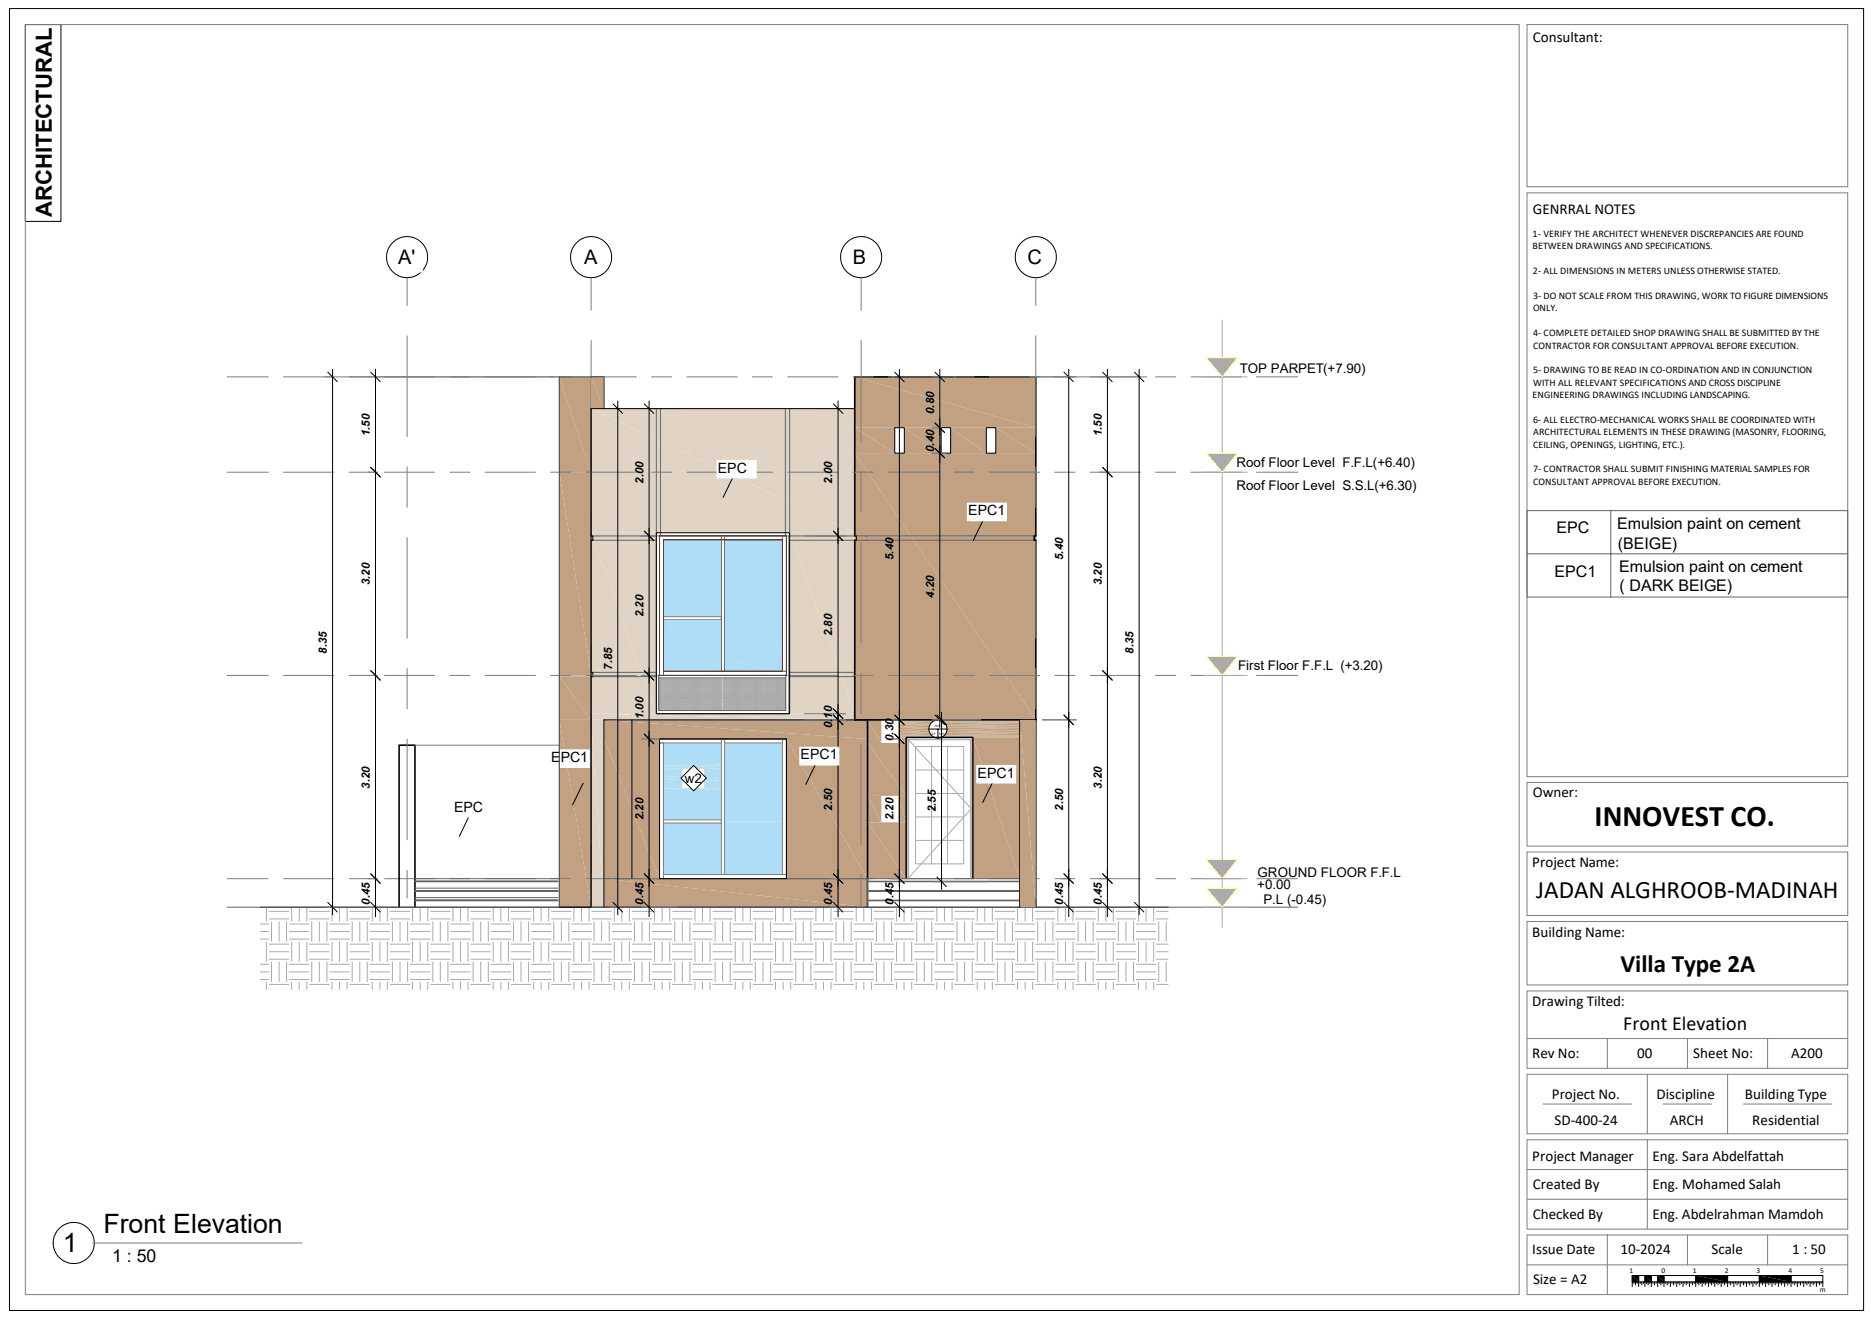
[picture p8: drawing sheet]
<svg xmlns="http://www.w3.org/2000/svg" width="594mm" height="420mm" viewBox="0 0 594 420" stroke-linecap="round" stroke-linejoin="round" font-family="sans-serif">
<defs><g id="words">
<text font-size="9.5" x="506.3" y="262.2">INNOVEST CO.</text>
<g font-size="8.5">
<text x="32.9" y="391.5">Front Elevation</text>
<text x="20" y="397.5">1</text>
</g>
<g font-size="8">
<text x="487.7" y="285.1">JADAN ALGHROOB-MADINAH</text>
<text x="514.4" y="308.7">Villa Type 2A</text>
</g>
<text font-size="7" x="16.5" y="69" transform="rotate(-90 16.5 69)">ARCHITECTURAL</text>
<g font-size="6.3">
<text x="126.4" y="83.8">A'</text>
<text x="185.5" y="83.8">A</text>
<text x="270.8" y="83.8">B</text>
<text x="326.2" y="83.8">C</text>
<text x="515.4" y="327.1">Front Elevation</text>
</g>
<text font-size="5.6" x="35.6" y="400.7">1 : 50</text>
<g font-size="5.1">
<text x="494.2" y="169.1">EPC</text>
<text x="513.5" y="168.1">Emulsion paint on cement</text>
<text x="513.6" y="174.1">(BEIGE)</text>
<text x="493.6" y="183.1">EPC1</text>
<text x="514.1" y="181.7">Emulsion paint on cement</text>
<text x="514.2" y="187.8">( DARK BEIGE)</text>
</g>
<g font-size="4.8">
<text x="486.6" y="13.2">Consultant:</text>
<text x="486.7" y="68.1">GENRRAL NOTES</text>
<text x="486.6" y="253.1">Owner:</text>
<text x="486.5" y="275.2">Project Name:</text>
<text x="486.5" y="297.4">Building Name:</text>
<text x="486.5" y="319.5">Drawing Tilted:</text>
<text x="486.5" y="335.8">Rev No:</text>
<text x="519.7" y="336">00</text>
<text x="537.6" y="335.8">Sheet No:</text>
<text x="568.7" y="335.8">A200</text>
<text x="492.7" y="349">Project No.</text>
<text x="525.9" y="349">Discipline</text>
<text x="553.9" y="349">Building Type</text>
<text x="493.5" y="357.2">SD-400-24</text>
<text x="530.1" y="357.1">ARCH</text>
<text x="556.3" y="357.1">Residential</text>
<text x="486.5" y="368.6">Project Manager</text>
<text x="524.6" y="368.6">Eng. Sara Abdelfattah</text>
<text x="486.6" y="377.4">Created By</text>
<text x="524.6" y="377.4">Eng. Mohamed Salah</text>
<text x="486.6" y="386.9">Checked By</text>
<text x="524.6" y="386.9">Eng. Abdelrahman Mamdoh</text>
<text x="486.5" y="398.2">Issue Date</text>
<text x="514.5" y="398.2">10-2024</text>
<text x="543.4" y="398.2">Scale</text>
<text x="569" y="398.2">1 : 50</text>
<text x="486.7" y="407.7">Size = A2</text>
</g>
<g font-size="4.5">
<text x="227.9" y="150">EPC</text>
<text x="307.4" y="163.6">EPC1</text>
<text x="175" y="241.9">EPC1</text>
<text x="254.2" y="241.1">EPC1</text>
<text x="310.3" y="246.9">EPC1</text>
<text x="144.1" y="257.7">EPC</text>
</g>
<g font-size="4.2">
<text x="393.6" y="118.4">TOP PARPET(+7.90)</text>
<text x="392.6" y="148.3">Roof Floor Level F.F.L(+6.40)</text>
<text x="392.6" y="155.6">Roof Floor Level S.S.L(+6.30)</text>
<text x="393.1" y="212.8">First Floor F.F.L (+3.20)</text>
<text x="217.4" y="248.6">w2</text>
<text x="399.2" y="278.4">GROUND FLOOR F.F.L</text>
<text x="399.2" y="282.1">+0.00</text>
<text x="401.1" y="287.1">P.L (-0.45)</text>
</g>
<g font-size="3.6">
<text x="296.5" y="131.4" transform="rotate(-90 296.5 131.4)">0.80</text>
<text x="117.4" y="138.6" transform="rotate(-90 117.4 138.6)">1.50</text>
<text x="296.5" y="143.5" transform="rotate(-90 296.5 143.5)">0.40</text>
<text x="349.8" y="138.6" transform="rotate(-90 349.8 138.6)">1.50</text>
<text x="204.3" y="153.6" transform="rotate(-90 204.3 153.6)">2.00</text>
<text x="264.2" y="153.6" transform="rotate(-90 264.2 153.6)">2.00</text>
<text x="283.7" y="177.8" transform="rotate(-90 283.7 177.8)">5.40</text>
<text x="337.5" y="177.8" transform="rotate(-90 337.5 177.8)">5.40</text>
<text x="117.4" y="185.8" transform="rotate(-90 117.4 185.8)">3.20</text>
<text x="349.8" y="185.8" transform="rotate(-90 349.8 185.8)">3.20</text>
<text x="296.5" y="189.8" transform="rotate(-90 296.5 189.8)">4.20</text>
<text x="204.3" y="195.9" transform="rotate(-90 204.3 195.9)">2.20</text>
<text x="264.2" y="202" transform="rotate(-90 264.2 202)">2.80</text>
<text x="103.8" y="207.5" transform="rotate(-90 103.8 207.5)">8.35</text>
<text x="359.8" y="207.5" transform="rotate(-90 359.8 207.5)">8.35</text>
<text x="194.3" y="212.6" transform="rotate(-90 194.3 212.6)">7.85</text>
<text x="204.3" y="228.3" transform="rotate(-90 204.3 228.3)">1.00</text>
<text x="264.2" y="231.2" transform="rotate(-90 264.2 231.2)">0.10</text>
<text x="283.7" y="235.2" transform="rotate(-90 283.7 235.2)">0.30</text>
<text x="117.4" y="250.3" transform="rotate(-90 117.4 250.3)">3.20</text>
<text x="349.8" y="250.3" transform="rotate(-90 349.8 250.3)">3.20</text>
<text x="264.2" y="257.4" transform="rotate(-90 264.2 257.4)">2.50</text>
<text x="297.1" y="257.9" transform="rotate(-90 297.1 257.9)">2.55</text>
<text x="337.5" y="257.4" transform="rotate(-90 337.5 257.4)">2.50</text>
<text x="204.3" y="260.4" transform="rotate(-90 204.3 260.4)">2.20</text>
<text x="283.7" y="260.4" transform="rotate(-90 283.7 260.4)">2.20</text>
<text x="117.4" y="287.2" transform="rotate(-90 117.4 287.2)">0.45</text>
<text x="204.3" y="287.2" transform="rotate(-90 204.3 287.2)">0.45</text>
<text x="264.2" y="287.2" transform="rotate(-90 264.2 287.2)">0.45</text>
<text x="283.7" y="287.2" transform="rotate(-90 283.7 287.2)">0.45</text>
<text x="337.5" y="287.2" transform="rotate(-90 337.5 287.2)">0.45</text>
<text x="349.8" y="287.2" transform="rotate(-90 349.8 287.2)">0.45</text>
</g>
<g font-size="3.2">
<text x="486.6" y="75.2">1- VERIFY THE ARCHITECT WHENEVER DISCREPANCIES ARE FOUND</text>
<text x="486.6" y="79.2">BETWEEN DRAWINGS AND SPECIFICATIONS.</text>
<text x="486.7" y="87">2- ALL DIMENSIONS IN METERS UNLESS OTHERWISE STATED.</text>
<text x="486.7" y="94.9">3- DO NOT SCALE FROM THIS DRAWING, WORK TO FIGURE DIMENSIONS</text>
<text x="486.7" y="98.9">ONLY.</text>
<text x="486.8" y="106.7">4- COMPLETE DETAILED SHOP DRAWING SHALL BE SUBMITTED BY THE</text>
<text x="486.7" y="110.7">CONTRACTOR FOR CONSULTANT APPROVAL BEFORE EXECUTION.</text>
<text x="486.7" y="118.5">5- DRAWING TO BE READ IN CO-ORDINATION AND IN CONJUNCTION</text>
<text x="486.7" y="122.4">WITH ALL RELEVANT SPECIFICATIONS AND CROSS DISCIPLINE</text>
<text x="486.6" y="126.4">ENGINEERING DRAWINGS INCLUDING LANDSCAPING.</text>
<text x="486.7" y="134.2">6- ALL ELECTRO-MECHANICAL WORKS SHALL BE COORDINATED WITH</text>
<text x="486.7" y="142.1">CEILING, OPENINGS, LIGHTING, ETC.).</text>
<text x="486.8" y="138.2">ARCHITECTURAL ELEMENTS IN THESE DRAWING (MASONRY, FLOORING,</text>
<text x="486.7" y="150">7- CONTRACTOR SHALL SUBMIT FINISHING MATERIAL SAMPLES FOR</text>
<text x="486.7" y="153.9">CONSULTANT APPROVAL BEFORE EXECUTION.</text>
</g>
<g font-size="2.4">
<text x="517.3" y="404.2">1</text>
<text x="527.5" y="404.2">0</text>
<text x="537.5" y="404.2">1</text>
<text x="547.6" y="404.2">2</text>
<text x="557.7" y="404.2">3</text>
<text x="567.9" y="404.2">4</text>
<text x="577.9" y="404.2">5</text>
<text x="577.8" y="410.1">m</text>
</g>
<g font-size="1">
<text x="295.5" y="233.2">G.F</text>
<text x="296.8" y="230.7">D01</text>
<text x="298.2" y="233.2">D01</text>
</g>
</g></defs>
<g fill="#c1a181">
<path d="M177.6 119.6l10.1 30.3h-10.1z"/>
<path d="M177.6 119.6h10.1v30.3z"/>
<path d="M177.6 149.9l10.1 64.5h-10.1z"/>
<path d="M177.6 149.9h10.1v64.5z"/>
</g>
<path d="M177.6 214.6h10.1" fill="none" stroke="#c1a181" stroke-width=".38"/>
<g fill="#c1a181">
<path d="M177.6 214.8l10.1 13.7h-10.1z"/>
<path d="M177.6 214.8h10.1v13.7z"/>
<path d="M177.6 228.5l10.1 59.5h-10.1z"/>
<path d="M177.6 228.5h10.1v59.5z"/>
<path d="M271.4 119.6l57.4 16.2h-57.4z"/>
<path d="M271.4 119.6h57.4v16.2z"/>
<path d="M316.1 135.8l12.7 8.1h-12.7z"/>
<path d="M316.1 135.8h12.7v8.1z"/>
<path d="M301.8 135.8l11.3 8.1h-11.3z"/>
<path d="M301.8 135.8h11.3v8.1z"/>
<path d="M287.1 135.8l11.7 8.1h-11.7z"/>
<path d="M287.1 135.8h11.7v8.1z"/>
<path d="M271.4 135.8l12.7 8.1h-12.7z"/>
<path d="M271.4 135.8h12.7v8.1z"/>
<path d="M271.4 143.9l57.4 84.6h-57.4z"/>
<path d="M271.4 143.9h57.4v84.6z"/>
</g>
<g fill="#adddf7">
<path d="M230.2 171.3l18.2 38.2h-18.2z"/>
<path d="M230.2 171.3h18.2v38.2z"/>
<path d="M230.2 209.5l18.2 3.6h-18.2z"/>
<path d="M230.2 209.5h18.2v3.6z"/>
</g>
<path d="M275.4 228.5h4.4" fill="none" stroke="#c1a181" stroke-width=".32"/>
<g fill="#c1a181">
<path d="M279.8 227.5l5.4 1h-5.4z"/>
<path d="M279.8 227.5h5.4v1z"/>
</g>
<path d="M279.8 228.5h5.4M285.2 228.7h12.1M285.2 228.8h11.6M285.2 229.1h11.1M298.3 228.7h25.5M298.9 228.9h24.9M312.4 228.5h11.4M323.8 228.5l-38.6 .1" fill="none" stroke="#c1a181" stroke-width=".32"/>
<path d="M285.2 229.4h10.7M299.4 229.2h24.4" fill="none" stroke="#c1a181" stroke-width=".34"/>
<path d="M285.2 229.8h10.4M299.8 229.6h24" fill="none" stroke="#c1a181" stroke-width=".42"/>
<g fill="#c1a181">
<path d="M300.1 229.8l23.7 .5h-23.4z"/>
<path d="M300.1 229.8h23.7v.5z"/>
<path d="M285.2 230l9.9 .5h-9.9z"/>
<path d="M285.2 230h10.1l-.2 .5z"/>
<path d="M300.4 230.3l23.4 .6h-23.2z"/>
<path d="M300.4 230.3h23.4v.6z"/>
<path d="M285.2 230.5l9.7 .4h-9.7z"/>
<path d="M285.2 230.5h9.9l-.2 .4z"/>
<path d="M300.6 230.9l23.2 .5h-23.1z"/>
<path d="M300.6 230.9h23.2v.5z"/>
<path d="M285.2 230.9l9.7 .5h-9.7z"/>
<path d="M285.2 230.9h9.7v.5z"/>
<path d="M300.7 231.4l23.1 .6h-23.2z"/>
<path d="M300.7 231.4h23.1v.6z"/>
<path d="M285.2 231.4l9.7 .6h-9.7z"/>
<path d="M285.2 231.4h9.7v.6z"/>
<path d="M300.6 232l23.2 .5h-23.4z"/>
<path d="M300.6 232h23.2v.5z"/>
<path d="M285.2 232l9.9 .5h-9.9z"/>
<path d="M285.2 232h9.7l.2 .5z"/>
<path d="M300.4 232.5l23.4 .5h-23.6z"/>
<path d="M300.4 232.5h23.4v.5z"/>
<path d="M285.2 232.5l10.1 .5h-10.1z"/>
<path d="M285.2 232.5h9.9l.2 .5z"/>
</g>
<path d="M285.2 233.2h10.5M299.9 233.2h23.9" fill="none" stroke="#c1a181" stroke-width=".42"/>
<path d="M285.2 233.6h10.9M299.5 233.6h24.3" fill="none" stroke="#c1a181" stroke-width=".34"/>
<path d="M285.2 233.9h11.3M299 233.9h24.8" fill="none" stroke="#c1a181" stroke-width=".32"/>
<g fill="#c1a181">
<path d="M285.2 234.1l2.5 1.8h-2.5z"/>
<path d="M285.2 234.1h2.5v1.8z"/>
<path d="M275.4 228.5l4.4 7.4h-4.4z"/>
<path d="M275.4 228.5h4.4v7.4z"/>
<path d="M275.4 235.9l12.3 16.8h-12.3z"/>
<path d="M275.4 235.9h12.3v16.8z"/>
<path d="M285.2 252.7l2.5 8.4h-2.5z"/>
<path d="M285.2 252.7h2.5v8.4z"/>
<path d="M275.4 252.7l4.4 8.4h-4.4z"/>
<path d="M275.4 252.7h4.4v8.4z"/>
<path d="M308.9 234.1l14.9 44.8h-14.9z"/>
<path d="M308.9 234.1h14.9v44.8z"/>
<path d="M275.4 261.1l12.3 17.8h-12.3z"/>
<path d="M275.4 261.1h12.3v17.8z"/>
<path d="M191.7 228.5l83.7 6.1h-83.7z"/>
<path d="M191.7 228.5h83.7v6.1z"/>
<path d="M249.7 234.6l25.7 44.3h-25.7z"/>
<path d="M249.7 234.6h25.7v44.3z"/>
<path d="M191.7 234.6l17.7 44.3h-17.7z"/>
<path d="M191.7 234.6h17.7v44.3z"/>
<path d="M191.7 278.9l83.7 9.1h-83.7z"/>
<path d="M191.7 278.9h83.7v9.1z"/>
</g>
<g fill="#e2d4c5">
<path d="M187.7 129.7l83.7 39.4h-83.7z"/>
<path d="M187.7 129.7h83.7v39.4z"/>
<path d="M250.7 169.1l20.7 57.5h-20.7z"/>
<path d="M250.7 169.1h20.7v57.5z"/>
<path d="M187.7 169.1l20.7 57.5h-20.7z"/>
<path d="M187.7 169.1h20.7v57.5z"/>
<path d="M187.7 226.6l83.7 1.9h-83.7z"/>
<path d="M187.7 226.6h83.7v1.9z"/>
<path d="M187.7 228.5l4 59.5h-4z"/>
<path d="M187.7 228.5h4v59.5z"/>
</g>
<g fill="none" stroke="#7d7d7d" stroke-width=".32">
<path d="M248.4 235.8v-1.2h-18.4v1.2M72.1 278.9h13.1M90 278.9h16M110.8 278.9h6.4M122 278.9h16M142.8 278.9h6.4M154 278.9h16M174.8 278.9h6.4M186 278.9h16.1M206.8 278.9h6.4M218.1 278.9h16M238.8 278.9h6.4"/>
<path d="M250.1 278.9h16M270.8 278.9h6.4M282.1 278.9h16M302.9 278.9h6.3M314.1 278.9h16M334.9 278.9h6.4M346.1 278.9h16M366.9 278.9h6.4M378.1 278.9h16M398.9 278.9h13.1"/>
</g>
<g fill="none" stroke="#ababab" stroke-width=".32">
<path d="M82.6 293.3h2.8M82.6 298.1h2.8M82.6 295.7h2.8M84.6 288v4.5M84.6 298.9v6.4M85.4 299.7h6.4M85.4 291.7h6.4M85.4 289.3h6.4M86.2 292.5v6.4M88.6 292.5v6.4M91 292.5v6.4M91.8 298.1h6.4"/>
<path d="M91.8 295.7h6.4M91.8 293.3h6.4M92.6 288v4.5M92.6 298.9v6.4M95 288v4.5M95 298.9v6.4M97.4 288v4.5M97.4 298.9v6.4M98.2 299.7h6.4M98.2 291.7h6.4M98.2 289.3h6.4M99 292.5v6.4"/>
<path d="M101.4 292.5v6.4M103.8 292.5v6.4M104.6 293.3h6.4M104.6 298.1h6.4M104.6 295.7h6.4M105.4 288v4.5M105.4 298.9v6.4M107.8 288v4.5M107.8 298.9v6.4M110.2 288v4.5M110.2 298.9v6.4M111 291.7h6.4"/>
<path d="M111 289.3h6.4M111 299.7h6.4M111.8 292.5v6.4M114.2 292.5v6.4M116.6 292.5v6.4M117.4 293.3h6.4M117.4 298.1h6.4M117.4 295.7h6.4M118.2 288v4.5M118.2 298.9v6.4M120.6 288v4.5M120.6 298.9v6.4"/>
<path d="M123 288v4.5M123 298.9v6.4M123.8 299.7h6.4M123.8 291.7h6.4M123.8 289.3h6.4M124.6 292.5v6.4M127 292.5v6.4M129.4 292.5v6.4M130.2 293.3h6.4M130.2 298.1h6.4M130.2 295.7h6.4M131 288v4.5"/>
<path d="M131 298.9v6.4M133.4 288v4.5M133.4 298.9v6.4M135.8 288v4.5M135.8 298.9v6.4M136.6 291.7h6.4M136.6 289.3h6.4M136.6 299.7h6.4M137.4 292.5v6.4M139.8 292.5v6.4M142.2 292.5v6.4M143 298.1h6.4"/>
<path d="M143 295.7h6.4M143 293.3h6.4M143.8 288v4.5M143.8 298.9v6.4M146.2 288v4.5M146.2 298.9v6.4M148.6 288v4.5M148.6 298.9v6.4M149.4 299.7h6.4M149.4 291.7h6.4M149.4 289.3h6.4M150.2 292.5v6.4"/>
<path d="M152.6 292.5v6.4M155 292.5v6.4M155.8 293.3h6.4M155.8 298.1h6.4M155.8 295.7h6.4M156.6 288v4.5M156.6 298.9v6.4M159 288v4.5M159 298.9v6.4M161.4 288v4.5M161.4 298.9v6.4M162.2 291.7h6.4"/>
<path d="M162.2 289.3h6.4M162.2 299.7h6.4M163 292.5v6.4M165.4 292.5v6.4M167.8 292.5v6.4M168.6 298.1h6.4M168.6 295.7h6.4M168.6 293.3h6.4M169.4 288v4.5M169.4 298.9v6.4M171.8 288v4.5M171.8 298.9v6.4"/>
<path d="M174.2 288v4.5M174.2 298.9v6.4M175 299.7h6.4M175 291.7h6.4M175 289.3h6.4M175.8 292.5v6.4M178.2 292.5v6.4M180.6 292.5v6.4M181.4 293.3h6.4M181.4 298.1h6.4M181.4 295.7h6.4M182.2 288v4.5"/>
<path d="M182.2 298.9v6.4M184.6 288v4.5M184.6 298.9v6.4M187 288v4.5M187 298.9v6.4M187.8 291.7h6.4M187.8 289.3h6.4M187.8 299.7h6.4M188.6 292.5v6.4M191 292.5v6.4M193.4 292.5v6.4M194.2 298.1h6.4"/>
<path d="M194.2 295.7h6.4M194.2 293.3h6.4M195 288v4.5M195 298.9v6.4M197.4 288v4.5M197.4 298.9v6.4M199.8 288v4.5M199.8 298.9v6.4M200.6 299.7h6.4M200.6 291.7h6.4M200.6 289.3h6.4M201.4 292.5v6.4"/>
<path d="M203.8 292.5v6.4M206.2 292.5v6.4M207 293.3h6.4M207 298.1h6.4M207 295.7h6.4M207.8 288v4.5M207.8 298.9v6.4M210.2 288v4.5M210.2 298.9v6.4M212.6 288v4.5M212.6 298.9v6.4M213.4 299.7h6.4"/>
<path d="M213.4 291.7h6.4M213.4 289.3h6.4M214.2 292.5v6.4M216.6 292.5v6.4M219 292.5v6.4M219.8 298.1h6.4M219.8 295.7h6.4M219.8 293.3h6.4M220.6 288v4.5M220.6 298.9v6.4M223 288v4.5M223 298.9v6.4"/>
<path d="M225.4 288v4.5M225.4 298.9v6.4M226.2 299.7h6.4M226.2 291.7h6.4M226.2 289.3h6.4M227 292.5v6.4M229.4 292.5v6.4M231.8 292.5v6.4M232.6 293.3h6.4M232.6 298.1h6.4M232.6 295.7h6.4M233.4 288v4.5"/>
<path d="M233.4 298.9v6.4M235.8 288v4.5M235.8 298.9v6.4M238.2 288v4.5M238.2 298.9v6.4M239 299.7h6.4M239 291.7h6.4M239 289.3h6.4M239.8 292.5v6.4M242.2 292.5v6.4M244.6 292.5v6.4M245.4 295.7h6.4"/>
<path d="M245.4 293.3h6.4M245.4 298.1h6.4M246.2 288v4.5M246.2 298.9v6.4M248.6 288v4.5M248.6 298.9v6.4M251 288v4.5M251 298.9v6.4M251.8 299.7h6.4M251.8 291.7h6.4M251.8 289.3h6.4M252.6 292.5v6.4"/>
<path d="M255 292.5v6.4M257.4 292.5v6.4M258.2 295.7h6.4M258.2 293.3h6.4M258.2 298.1h6.4M259 288v4.5M259 298.9v6.4M261.5 288v4.5M261.5 298.9v6.4M263.8 288v4.5M263.8 298.9v6.4M264.6 299.7h6.4"/>
<path d="M264.6 291.7h6.4M264.6 289.3h6.4M265.4 292.5v6.4M267.8 292.5v6.4M270.2 292.5v6.4M271 298.1h6.5M271 295.7h6.5M271 293.3h6.5M271.8 288v4.5M271.8 298.9v6.4M274.2 288v4.5M274.2 298.9v6.4"/>
<path d="M276.6 288v4.5M276.6 298.9v6.4M277.5 299.7h6.3M277.5 291.7h6.3M277.5 289.3h6.3M278.3 292.5v6.4M280.6 292.5v6.4M283 292.5v6.4M283.8 295.7h6.4M283.8 293.3h6.4M283.8 298.1h6.4M284.6 288v4.5"/>
<path d="M284.6 298.9v6.4M287 288v4.5M287 298.9v6.4M289.4 288v4.5M289.4 298.9v6.4M290.2 299.7h6.4M290.2 291.7h6.4M290.2 289.3h6.4M291 292.5v6.4M293.5 292.5v6.4M295.8 292.5v6.4M296.6 298.1h6.4"/>
<path d="M296.6 295.7h6.4M296.6 293.3h6.4M297.4 288v4.5M297.4 298.9v6.4M299.9 288v4.5M299.9 298.9v6.4M302.3 288v4.5M302.3 298.9v6.4M303 299.7h6.5M303 291.7h6.5M303 289.3h6.5M303.8 292.5v6.4"/>
<path d="M306.2 292.5v6.4M308.7 292.5v6.4M309.5 298.1h6.3M309.5 295.7h6.3M309.5 293.3h6.3M310.3 288v4.5M310.3 298.9v6.4M312.6 288v4.5M312.6 298.9v6.4M315 288v4.5M315 298.9v6.4M315.8 299.7h6.4"/>
<path d="M315.8 291.7h6.4M315.8 289.3h6.4M316.7 292.5v6.4M319.1 292.5v6.4M321.4 292.5v6.4M322.2 298.1h6.4M322.2 295.7h6.4M322.2 293.3h6.4M323 288v4.5M323 298.9v6.4M325.5 288v4.5M325.5 298.9v6.4"/>
<path d="M327.8 288v4.5M327.8 298.9v6.4M328.6 299.7h6.5M328.6 291.7h6.5M328.6 289.3h6.5M329.4 292.5v6.4M331.9 292.5v6.4M334.3 292.5v6.4M335.1 295.7h6.4M335.1 293.3h6.4M335.1 298.1h6.4M335.8 288v4.5"/>
<path d="M335.8 298.9v6.4M338.2 288v4.5M338.2 298.9v6.4M340.7 288v4.5M340.7 298.9v6.4M341.5 299.7h6.4M341.5 291.7h6.4M341.5 289.3h6.4M342.3 292.5v6.4M344.6 292.5v6.4M347 292.5v6.4M347.9 295.7h6.3"/>
<path d="M347.9 293.3h6.3M347.9 298.1h6.3M348.7 288v4.5M348.7 298.9v6.4M351.1 288v4.5M351.1 298.9v6.4M353.4 288v4.5M353.4 298.9v6.4M354.2 299.7h6.4M354.2 291.7h6.4M354.2 289.3h6.4M355 292.5v6.4"/>
<path d="M357.5 292.5v6.4M359.9 292.5v6.4M360.6 295.7h6.5M360.6 293.3h6.5M360.6 298.1h6.5M361.4 288v4.5M361.4 298.9v6.4M363.9 288v4.5M363.9 298.9v6.4M366.3 288v4.5M366.3 298.9v6.4M367.1 291.7h3.8"/>
<path d="M367.1 289.3h3.8M367.1 299.7h3.8M367.9 292.5v6.4M370.2 292.5v6.4M82.6 308.5h2.8M82.6 306.1h2.8M82.6 310.9h2.8M84.6 311.7v2.5M85.4 302.1h6.4M85.4 312.5h6.4M85.4 304.5h6.4M86.2 305.3v6.4"/>
<path d="M88.6 305.3v6.4M91 305.3v6.4M91.8 310.9h6.4M91.8 308.5h6.4M91.8 306.1h6.4M92.6 311.7v2.5M95 311.7v2.5M97.4 311.7v2.5M98.2 302.1h6.4M98.2 312.5h6.4M98.2 304.5h6.4M99 305.3v6.4"/>
<path d="M101.4 305.3v6.4M103.8 305.3v6.4M104.6 308.5h6.4M104.6 306.1h6.4M104.6 310.9h6.4M105.4 311.7v2.5M107.8 311.7v2.5M110.2 311.7v2.5M111 304.5h6.4M111 302.1h6.4M111 312.5h6.4M111.8 305.3v6.4"/>
<path d="M114.2 305.3v6.4M116.6 305.3v6.4M117.4 308.5h6.4M117.4 306.1h6.4M117.4 310.9h6.4M118.2 311.7v2.5M120.6 311.7v2.5M123 311.7v2.5M123.8 312.5h6.4M123.8 302.1h6.4M123.8 304.5h6.4M124.6 305.3v6.4"/>
<path d="M127 305.3v6.4M129.4 305.3v6.4M130.2 308.5h6.4M130.2 306.1h6.4M130.2 310.9h6.4M131 311.7v2.5M133.4 311.7v2.5M135.8 311.7v2.5M136.6 304.5h6.4M136.6 312.5h6.4M136.6 302.1h6.4M137.4 305.3v6.4"/>
<path d="M139.8 305.3v6.4M142.2 305.3v6.4M143 310.9h6.4M143 308.5h6.4M143 306.1h6.4M143.8 311.7v2.5M146.2 311.7v2.5M148.6 311.7v2.5M149.4 312.5h6.4M149.4 302.1h6.4M149.4 304.5h6.4M150.2 305.3v6.4"/>
<path d="M152.6 305.3v6.4M155 305.3v6.4M155.8 308.5h6.4M155.8 306.1h6.4M155.8 310.9h6.4M156.6 311.7v2.5M159 311.7v2.5M161.4 311.7v2.5M162.2 304.5h6.4M162.2 312.5h6.4M162.2 302.1h6.4M163 305.3v6.4"/>
<path d="M165.4 305.3v6.4M167.8 305.3v6.4M168.6 310.9h6.4M168.6 308.5h6.4M168.6 306.1h6.4M169.4 311.7v2.5M171.8 311.7v2.5M174.2 311.7v2.5M175 312.5h6.4M175 302.1h6.4M175 304.5h6.4M175.8 305.3v6.4"/>
<path d="M178.2 305.3v6.4M180.6 305.3v6.4M181.4 308.5h6.4M181.4 306.1h6.4M181.4 310.9h6.4M182.2 311.7v2.5M184.6 311.7v2.5M187 311.7v2.5M187.8 304.5h6.4M187.8 312.5h6.4M187.8 302.1h6.4M188.6 305.3v6.4"/>
<path d="M191 305.3v6.4M193.4 305.3v6.4M194.2 310.9h6.4M194.2 308.5h6.4M194.2 306.1h6.4M195 311.7v2.5M197.4 311.7v2.5M199.8 311.7v2.5M200.6 312.5h6.4M200.6 302.1h6.4M200.6 304.5h6.4M201.4 305.3v6.4"/>
<path d="M203.8 305.3v6.4M206.2 305.3v6.4M207 308.5h6.4M207 306.1h6.4M207 310.9h6.4M207.8 311.7v2.5M210.2 311.7v2.5M212.6 311.7v2.5M213.4 312.5h6.4M213.4 302.1h6.4M213.4 304.5h6.4M214.2 305.3v6.4"/>
<path d="M216.6 305.3v6.4M219 305.3v6.4M219.8 310.9h6.4M219.8 308.5h6.4M219.8 306.1h6.4M220.6 311.7v2.5M223 311.7v2.5M225.4 311.7v2.5M226.2 312.5h6.4M226.2 302.1h6.4M226.2 304.5h6.4M227 305.3v6.4"/>
<path d="M229.4 305.3v6.4M231.8 305.3v6.4M232.6 308.5h6.4M232.6 306.1h6.4M232.6 310.9h6.4M233.4 311.7v2.5M235.8 311.7v2.5M238.2 311.7v2.5M239 302.1h6.4M239 312.5h6.4M239 304.5h6.4M239.8 305.3v6.4"/>
<path d="M242.2 305.3v6.4M244.6 305.3v6.4M245.4 308.5h6.4M245.4 306.1h6.4M245.4 310.9h6.4M246.2 311.7v2.5M248.6 311.7v2.5M251 311.7v2.5M251.8 312.5h6.4M251.8 302.1h6.4M251.8 304.5h6.4M252.6 305.3v6.4"/>
<path d="M255 305.3v6.4M257.4 305.3v6.4M258.2 308.5h6.4M258.2 306.1h6.4M258.2 310.9h6.4M259 311.7v2.5M261.5 311.7v2.5M263.8 311.7v2.5M264.6 312.5h6.4M264.6 302.1h6.4M264.6 304.5h6.4M265.4 305.3v6.4"/>
<path d="M267.8 305.3v6.4M270.2 305.3v6.4M271 310.9h6.5M271 308.5h6.5M271 306.1h6.5M271.8 311.7v2.5M274.2 311.7v2.5M276.6 311.7v2.5M277.4 312.5h6.4M277.5 302.1h6.3M277.5 304.5h6.3M278.3 305.3v6.4"/>
<path d="M280.6 305.3v6.4M283 305.3v6.4M283.8 308.5h6.4M283.8 306.1h6.4M283.8 310.9h6.4M284.6 311.7v2.5M287 311.7v2.5M289.4 311.7v2.5M290.2 312.5h6.4M290.2 302.1h6.4M290.2 304.5h6.4M291 305.3v6.4"/>
<path d="M293.5 305.3v6.4M295.8 305.3v6.4M296.6 310.9h6.4M296.6 308.5h6.4M296.6 306.1h6.4M297.4 311.7v2.5M299.9 311.7v2.5M302.3 311.7v2.5M303 302.1h6.5M303 312.5h6.5M303 304.5h6.5M303.8 305.3v6.4"/>
<path d="M306.2 305.3v6.4M308.7 305.3v6.4M309.5 310.9h6.3M309.5 308.5h6.3M309.5 306.1h6.3M310.3 311.7v2.5M312.6 311.7v2.5M315 311.7v2.5M315.8 312.5h6.4M315.8 302.1h6.4M315.8 304.5h6.4M316.7 305.3v6.4"/>
<path d="M319.1 305.3v6.4M321.4 305.3v6.4M322.2 310.9h6.4M322.2 308.5h6.4M322.2 306.1h6.4M323 311.7v2.5M325.5 311.7v2.5M327.8 311.7v2.5M328.6 302.1h6.5M328.6 312.5h6.5M328.6 304.5h6.5M329.4 305.3v6.4"/>
<path d="M331.9 305.3v6.4M334.3 305.3v6.4M335.1 308.5h6.4M335.1 306.1h6.4M335.1 310.9h6.4M335.8 311.7v2.5M338.2 311.7v2.5M340.7 311.7v2.5M341.5 312.5h6.4M341.5 302.1h6.4M341.5 304.5h6.4M342.3 305.3v6.4"/>
<path d="M344.6 305.3v6.4M347 305.3v6.4M347.9 308.5h6.3M347.9 306.1h6.3M347.9 310.9h6.3M348.7 311.7v2.5M351.1 311.7v2.5M353.4 311.7v2.5M354.2 302.1h6.4M354.2 312.5h6.4M354.2 304.5h6.4M355 305.3v6.4"/>
<path d="M357.5 305.3v6.4M359.9 305.3v6.4M360.6 308.5h6.5M360.6 306.1h6.5M360.6 310.9h6.5M361.4 311.7v2.5M363.9 311.7v2.5M366.3 311.7v2.5M367.1 312.5h3.8M367.1 304.5h3.8M367.1 302.1h3.8M367.9 305.3v6.4"/>
<path d="M370.2 305.3v6.4"/>
</g>
<path d="M275.4 228.5v59.5" fill="none" stroke="#000" stroke-width=".51"/>
<path d="M187.7 228.5v59.5M191.7 228.5v59.5M209.4 278.9v-44.3h40.3v44.3M287.7 278.9v-44.8h21.2v44.8" fill="none" stroke="#000" stroke-width=".32"/>
<g fill="#adddf7">
<path d="M210.7 235.8l18.3 7.2h-18.3z"/>
<path d="M210.7 235.8h18.3v7.2z"/>
<path d="M220.2 243l8.8 1h-7.8z"/>
<path d="M220.2 243h8.8v1z"/>
<path d="M210.7 243l8.5 1h-8.5z"/>
<path d="M210.7 243h9.5l-1 1z"/>
<path d="M223.6 244l5.4 2.3h-5.4z"/>
<path d="M223.6 244h5.4v2.3z"/>
<path d="M210.7 244l6 2.6h-6z"/>
<path d="M210.7 244h6v2.6z"/>
<path d="M223.6 246.3l5.4 .7h-4.8z"/>
<path d="M223.6 246.3h5.4v.7z"/>
<path d="M210.7 246.6l5.5 .4h-5.5z"/>
<path d="M210.7 246.6h6l-.5 .4z"/>
<path d="M210.7 247l6 .5h-6z"/>
<path d="M210.7 247h5.5l.5 .5z"/>
<path d="M224.2 247l4.8 .7h-5.4z"/>
<path d="M224.2 247h4.8v.7z"/>
<path d="M223.6 247.7l5.4 2.6h-5.4z"/>
<path d="M223.6 247.7h5.4v2.6z"/>
<path d="M210.7 247.5l6 2.8h-6z"/>
<path d="M210.7 247.5h6v2.8z"/>
<path d="M221 250.3l8 .8h-8.8z"/>
<path d="M221 250.3h8v.8z"/>
<path d="M210.7 250.3l9.5 .8h-9.5z"/>
<path d="M210.7 250.3h8.7l.8 .8z"/>
<path d="M210.7 251.1l18.3 9.2h-18.3z"/>
<path d="M210.7 251.1h18.3v9.2z"/>
<path d="M230 235.8l18.4 25h-18.4z"/>
<path d="M230 235.8h18.4v25z"/>
<path d="M230 260.8l18.4 16.8h-18.4z"/>
<path d="M230 260.8h18.4v16.8z"/>
<path d="M210.7 261.3l18.3 16.3h-18.3z"/>
<path d="M210.7 261.3h18.3v16.3z"/>
</g>
<g fill="none" stroke="#7d7d7d" stroke-width=".32">
<path d="M72.1 119.6h13.1M90 119.6h16M110.8 119.6h6.4M122 119.6h16M142.8 119.6h6.4M154 119.6h16M174.8 119.6h6.4M186 119.6h16.1M206.8 119.6h6.4M218.1 119.6h16M238.8 119.6h6.4M250.1 119.6h16"/>
<path d="M270.8 119.6h6.4M282.1 119.6h16M302.9 119.6h6.3M314.1 119.6h16M334.9 119.6h6.4M346.1 119.6h16M366.9 119.6h6.4M378.1 119.6h16M398.9 119.6h13.1M72.1 149.9h13.1M90 149.9h16M110.8 149.9h6.4"/>
<path d="M122 149.9h16M142.8 149.9h6.4M154 149.9h16M174.8 149.9h6.4M186 149.9h16.1M206.8 149.9h6.4M218.1 149.9h16M238.8 149.9h6.4M250.1 149.9h16M270.8 149.9h6.4M282.1 149.9h16M302.9 149.9h6.3"/>
<path d="M314.1 149.9h16M334.9 149.9h6.4M346.1 149.9h16M366.9 149.9h6.4M378.1 149.9h16M398.9 149.9h13.1M72.1 214.4h13.1M90 214.4h16M110.8 214.4h6.4M122 214.4h16M142.8 214.4h6.4M154 214.4h16"/>
<path d="M174.8 214.4h6.4M186 214.4h16.1M206.8 214.4h6.4M218.1 214.4h16M238.8 214.4h6.4M250.1 214.4h16M270.8 214.4h6.4M282.1 214.4h16M302.9 214.4h6.3M314.1 214.4h16M334.9 214.4h6.4M346.1 214.4h16"/>
<path d="M366.9 214.4h6.4M378.1 214.4h16M398.9 214.4h13.1M131.7 236.6h45.9M229 235.8h-19.6v-1.2h19.6v43M248.4 234.6h1.3v43h-1.3zM248.4 235.8h-18.4v41.8M210.7 260.3h18.3v1h-18.3M249.7 278.9v-1.3h-39v1.3v-43.1h-1.3v43.1"/>
</g>
<g fill="none" stroke="#000" stroke-width=".32">
<path d="M187.7 129.7v40.4M284.1 135.8h3v8.1h-3zM298.8 135.8h3v8.1h-3zM187.7 171.5v42M187.7 214.8v13.7M188.2 213.5v1.3M191.7 228.5h83.6M200.6 228.5v50.4M287.7 278.9v-44.8h21.2v44.8M82.6 288h288.3"/>
<circle cx="129.2" cy="81.6" r="6.5"/>
</g>
<path d="M288.2 234.6h20.2v44.3M288.2 234.6l20.2 22.2-20.2 22.1zM290.7 237h15.2v37.2h-15.2zM295.7 237v37.2M300.8 237v37.2M290.7 244.4h15.2M290.7 251.9h15.2M290.7 259.3h15.2M288.5 278.9v-44.1h19.6v44.1M290.7 266.8h15.2" fill="none" stroke="#ababab" stroke-width=".32"/>
<g fill="none" stroke="#636363" stroke-width=".32">
<path d="M208.4 129.7v40.4h-20.7M209.7 129.7v40.4M249.3 129.7v40.4M250.7 129.7v40.4h78.1M187.7 171.5h20.7M328.8 171.5h-78.1M187.7 213.5h20.7M187.7 214.8h20.7M250.7 213.5h20.7M250.7 214.8h20.7M131.7 279.9h45.4M131.7 279.7h45.4"/>
<path d="M131.7 278.9h45.4M192.2 278.9h83.2v9.1M275.3 278.9h48.5M275.4 279.9h48.4M275.4 279.7h48.4M72.1 288h339.9M131.7 285.8h45.4M131.7 282.8h45.4M131.7 286h45.4M131.7 283h45.4M131.7 285h45.4M131.7 282h45.4"/>
<path d="M275.4 285.8h48.4M275.4 282.8h48.4M275.4 286h48.4M275.4 283h48.4"/>
</g>
<path d="M271.4 171.5v57h57.4M271.4 170.1v-50.5h57.4v50.5M328.8 171.5v116.5M126.7 288v-51.4h5v51.4" fill="none" stroke="#000" stroke-width=".51"/>
<g fill="#fff">
<path d="M125.3 78.2h8.9l-8.9 8.3z"/>
<path d="M125.3 86.5l8.9-8.3v8.3z"/>
</g>
<path d="M129.2 88.2v8.8M129.2 106.6v32M129.2 148.2v12.9M129.2 170.6v32M129.2 212.2v12.9M129.2 234.6v32M129.2 276.2v8.9" fill="none" stroke="#7d7d7d" stroke-width=".32"/>
<circle cx="273.4" cy="81.6" r="6.5" fill="none" stroke="#000" stroke-width=".32"/>
<g fill="#fff">
<path d="M270.1 78.2h7.4l-7.4 8.3z"/>
<path d="M277.5 78.2v8.3h-7.4z"/>
</g>
<g fill="none" stroke="#7d7d7d" stroke-width=".32">
<path d="M273.4 88.2v10.3M273.4 108.1v32M349.2 119.6h3M273.4 149.7v12.8M349.2 149.9h3M255.4 170.1h13.1M273.4 172.1v32M273.4 213.7v12.8M349.2 214.4h3M255.4 226.6h13.1M255.4 228.5h13.1M273.4 236.1v32"/>
<path d="M266.7 278.9h-3M273.4 277.7v10.3M283.1 278.9h3.7M263.7 288h3M283.1 288h3.7"/>
</g>
<g fill="none" stroke="#000" stroke-width=".32">
<path d="M350.1 118.2l3 3M351.6 117.2v99.6M350.1 148.4l3 3M264.6 168.6l3 3M266.1 167.7v113.7M350.1 212.9l3 3M264.6 225.1l3 3M264.6 227l3 3M294.9 231.4h5.8M297.8 231.4v2.9M216.2 247l4-4 4 4-4 4.1zM264.6 277.4l3 3"/>
<path d="M266.1 278.9v12.1M284.1 277.4l3 3M285.5 275.9v15.1M264.6 286.5l3 3M284.1 286.5l3 3"/>
<circle cx="187.7" cy="81.6" r="6.5"/>
<circle cx="297.8" cy="231.4" r="2.88"/>
</g>
<g fill="#fff">
<path d="M184.4 78.2h7.4l-7.4 8.3z"/>
<path d="M191.8 78.2v8.3h-7.4z"/>
</g>
<path d="M187.7 88.2v10.3M187.7 108.1v32M187.7 149.7v12.8M187.7 172.1v32M187.7 213.7v12.8M187.7 236.1v32M187.7 277.7v10.3" fill="none" stroke="#7d7d7d" stroke-width=".32"/>
<circle cx="328.8" cy="81.6" r="6.5" fill="none" stroke="#000" stroke-width=".32"/>
<g fill="#fff">
<path d="M325.4 78.2h7.8l-7.8 8.3z"/>
<path d="M333.2 78.2v8.3h-7.8z"/>
</g>
<g fill="none" stroke="#7d7d7d" stroke-width=".32">
<path d="M328.8 88.2v8.8M103.2 119.6h82.5M283.1 119.6h1M326.8 119.6h37.3M328.8 106.6v32M193.7 129.7h2.3M259.2 129.7h9.3M119.8 149.9h-3M328.8 148.2v12.9M230 171.3h18.4M248.4 170.1v43M259.2 170.1h9.3"/>
<path d="M328.8 170.6v32M229 195.8v1M249.7 196.3v16.8M116.8 214.4h3M209.1 214.4h40.3v11.2h-40.3zM209.1 215.2h40.3M210.7 214.4v-1.3h39v1.3M328.8 212.2v12.9M349.2 214.4h3M283.1 228.5h3.1M283.1 234.6h2.2M328.8 234.6v32"/>
<path d="M331 228.5h10.7M116.8 278.9h3M283.1 278.9h3.1M328.8 276.2v8.9M336.8 278.9h3.1M349.2 278.9h3M103.2 288h3M116.8 288h3M193.7 288h2.3M336.8 288h3.1M349.2 288h3M359.2 288h3.1"/>
</g>
<g fill="none" stroke="#000" stroke-width=".32">
<path d="M104.1 118.2l3 3M105.6 117.2v173.2M117.7 118.2l3 3M119.2 117.2v164.2M284.1 118.2l3 3M285.5 117.2v113.7M337.8 118.2l3 3M339.3 117.2v164.2M360.2 118.2l3 3M361.7 117.2v173.2M194.6 128.2l3.1 3M196.1 127.3v163.1"/>
<path d="M264.6 128.2l3 3M266.1 127.3v45.3M117.7 148.4l3 3M232.9 151l-3.3 6.9M209.4 170.1h40.3v44.3M264.6 168.6l3 3M216.2 182.5l4-4 4 4-4 4.1zM117.7 212.9l3 3M350.1 212.9l3 3M351.6 212v69.4M284.1 227l3 3M284.1 233.1l3 3"/>
<path d="M285.5 228.5v9.1M285.5 232.2v49.2M337.8 227l3 3M117.7 277.4l3 3M119.2 278.9v12.1M284.1 277.4l3 3M337.8 277.4l3 3M339.3 278.9v12.1M350.1 277.4l3 3M351.6 278.9v12.1M104.1 286.5l3 3M117.7 286.5l3 3"/>
<path d="M194.6 286.5l3.1 3M337.8 286.5l3 3M350.1 286.5l3 3M360.2 286.5l3 3"/>
</g>
<path d="M209.4 171.3v-1.2h19.6v43M209.4 170.1v44.3M210.6 171.3v43.1M248.4 170.1h1.3v26.2M248.4 170.1v1.2M248.4 170.1h-18.4v43M210.7 195.8h18.3M210.7 196.8h18.3M248.4 213.1h1.3" fill="none" stroke="#636363" stroke-width=".32"/>
<g fill="none" stroke="#ababab" stroke-width=".32">
<path d="M209.2 215.3h.5v.5h-.5zM209.2 215.9h.5v.5h-.5zM209.2 216.5h.5v.5h-.5zM209.2 217.7h.5v.5h-.5zM209.2 217.1h.5v.5h-.5zM209.2 219.5h.5v.5h-.5zM209.2 218.9h.5v.5h-.5zM209.2 218.3h.5v.5h-.5zM209.8 215.3h.5v.5h-.5zM209.8 215.9h.5v.5h-.5zM209.8 216.5h.5v.5h-.5zM209.8 217.7h.5v.5h-.5z"/>
<path d="M209.8 217.1h.5v.5h-.5zM209.8 219.5h.5v.5h-.5zM209.8 218.9h.5v.5h-.5zM209.8 218.3h.5v.5h-.5zM210.4 215.3h.5v.5h-.5zM210.4 215.9h.5v.5h-.5zM210.4 216.5h.5v.5h-.5zM210.4 217.7h.5v.5h-.5zM210.4 217.1h.5v.5h-.5zM210.4 219.5h.5v.5h-.5zM210.4 218.9h.5v.5h-.5zM210.4 218.3h.5v.5h-.5z"/>
<path d="M211 215.3h.5v.5h-.5zM211 215.9h.5v.5h-.5zM211 216.5h.5v.5h-.5zM211 217.7h.5v.5h-.5zM211 217.1h.5v.5h-.5zM211 219.5h.5v.5h-.5zM211 218.9h.5v.5h-.5zM211 218.3h.5v.5h-.5zM211.6 215.3h.5v.5h-.5zM211.6 215.9h.5v.5h-.5zM211.6 216.5h.5v.5h-.5zM211.6 217.7h.5v.5h-.5z"/>
<path d="M211.6 217.1h.5v.5h-.5zM211.6 219.5h.5v.5h-.5zM211.6 218.9h.5v.5h-.5zM211.6 218.3h.5v.5h-.5zM212.3 215.3h.5v.5h-.5zM212.3 215.9h.5v.5h-.5zM212.3 216.5h.5v.5h-.5zM212.3 217.7h.5v.5h-.5zM212.3 217.1h.5v.5h-.5zM212.3 219.5h.5v.5h-.5zM212.3 218.9h.5v.5h-.5zM212.3 218.3h.5v.5h-.5z"/>
<path d="M212.9 215.3h.5v.5h-.5zM212.9 215.9h.5v.5h-.5zM212.9 216.5h.5v.5h-.5zM212.9 217.7h.5v.5h-.5zM212.9 217.1h.5v.5h-.5zM212.9 219.5h.5v.5h-.5zM212.9 218.9h.5v.5h-.5zM212.9 218.3h.5v.5h-.5zM213.4 215.3h.6v.5h-.6zM213.4 215.9h.6v.5h-.6zM213.4 216.5h.6v.5h-.6zM213.4 217.7h.6v.5h-.6z"/>
<path d="M213.4 217.1h.6v.5h-.6zM213.4 219.5h.6v.5h-.6zM213.4 218.9h.6v.5h-.6zM213.4 218.3h.6v.5h-.6zM214.1 215.3h.4v.5h-.4zM214.1 215.9h.4v.5h-.4zM214.1 216.5h.4v.5h-.4zM214.1 217.7h.4v.5h-.4zM214.1 217.1h.4v.5h-.4zM214.1 219.5h.4v.5h-.4zM214.1 218.9h.4v.5h-.4zM214.1 218.3h.4v.5h-.4z"/>
<path d="M214.7 215.3h.5v.5h-.5zM214.7 215.9h.5v.5h-.5zM214.7 216.5h.5v.5h-.5zM214.7 217.7h.5v.5h-.5zM214.7 217.1h.5v.5h-.5zM214.7 219.5h.5v.5h-.5zM214.7 218.9h.5v.5h-.5zM214.7 218.3h.5v.5h-.5zM215.3 215.3h.5v.5h-.5zM215.3 215.9h.5v.5h-.5zM215.3 216.5h.5v.5h-.5zM215.3 217.7h.5v.5h-.5z"/>
<path d="M215.3 217.1h.5v.5h-.5zM215.3 219.5h.5v.5h-.5zM215.3 218.9h.5v.5h-.5zM215.3 218.3h.5v.5h-.5zM215.9 215.3h.5v.5h-.5zM215.9 215.9h.5v.5h-.5zM215.9 216.5h.5v.5h-.5zM215.9 217.7h.5v.5h-.5zM215.9 217.1h.5v.5h-.5zM215.9 219.5h.5v.5h-.5zM215.9 218.9h.5v.5h-.5zM215.9 218.3h.5v.5h-.5z"/>
<path d="M216.5 215.3h.5v.5h-.5zM216.5 215.9h.5v.5h-.5zM216.5 216.5h.5v.5h-.5zM216.5 217.7h.5v.5h-.5zM216.5 217.1h.5v.5h-.5zM216.5 219.5h.5v.5h-.5zM216.5 218.9h.5v.5h-.5zM216.5 218.3h.5v.5h-.5zM217.1 215.3h.5v.5h-.5zM217.1 215.9h.5v.5h-.5zM217.1 216.5h.5v.5h-.5zM217.1 217.7h.5v.5h-.5z"/>
<path d="M217.1 217.1h.5v.5h-.5zM217.1 219.5h.5v.5h-.5zM217.1 218.9h.5v.5h-.5zM217.1 218.3h.5v.5h-.5zM217.7 215.3h.5v.5h-.5zM217.7 215.9h.5v.5h-.5zM217.7 216.5h.5v.5h-.5zM217.7 217.7h.5v.5h-.5zM217.7 217.1h.5v.5h-.5zM217.7 219.5h.5v.5h-.5zM217.7 218.9h.5v.5h-.5zM217.7 218.3h.5v.5h-.5z"/>
<path d="M218.3 215.3h.5v.5h-.5zM218.3 215.9h.5v.5h-.5zM218.3 216.5h.5v.5h-.5zM218.3 217.7h.5v.5h-.5zM218.3 217.1h.5v.5h-.5zM218.3 219.5h.5v.5h-.5zM218.3 218.9h.5v.5h-.5zM218.3 218.3h.5v.5h-.5zM218.9 215.3h.5v.5h-.5zM218.9 215.9h.5v.5h-.5zM218.9 216.5h.5v.5h-.5zM218.9 217.7h.5v.5h-.5z"/>
<path d="M218.9 217.1h.5v.5h-.5zM218.9 219.5h.5v.5h-.5zM218.9 218.9h.5v.5h-.5zM218.9 218.3h.5v.5h-.5zM219.5 215.3h.5v.5h-.5zM219.5 215.9h.5v.5h-.5zM219.5 216.5h.5v.5h-.5zM219.5 217.7h.5v.5h-.5zM219.5 217.1h.5v.5h-.5zM219.5 219.5h.5v.5h-.5zM219.5 218.9h.5v.5h-.5zM219.5 218.3h.5v.5h-.5z"/>
<path d="M220.1 215.3h.5v.5h-.5zM220.1 215.9h.5v.5h-.5zM220.1 216.5h.5v.5h-.5zM220.1 217.7h.5v.5h-.5zM220.1 217.1h.5v.5h-.5zM220.1 219.5h.5v.5h-.5zM220.1 218.9h.5v.5h-.5zM220.1 218.3h.5v.5h-.5zM220.7 215.3h.5v.5h-.5zM220.7 215.9h.5v.5h-.5zM220.7 216.5h.5v.5h-.5zM220.7 217.7h.5v.5h-.5z"/>
<path d="M220.7 217.1h.5v.5h-.5zM220.7 219.5h.5v.5h-.5zM220.7 218.9h.5v.5h-.5zM220.7 218.3h.5v.5h-.5zM221.3 215.3h.5v.5h-.5zM221.3 215.9h.5v.5h-.5zM221.3 216.5h.5v.5h-.5zM221.3 217.7h.5v.5h-.5zM221.3 217.1h.5v.5h-.5zM221.3 219.5h.5v.5h-.5zM221.3 218.9h.5v.5h-.5zM221.3 218.3h.5v.5h-.5z"/>
<path d="M221.9 215.3h.5v.5h-.5zM221.9 215.9h.5v.5h-.5zM221.9 216.5h.5v.5h-.5zM221.9 217.7h.5v.5h-.5zM221.9 217.1h.5v.5h-.5zM221.9 219.5h.5v.5h-.5zM221.9 218.9h.5v.5h-.5zM221.9 218.3h.5v.5h-.5zM222.5 215.3h.5v.5h-.5zM222.5 215.9h.5v.5h-.5zM222.5 216.5h.5v.5h-.5zM222.5 217.7h.5v.5h-.5z"/>
<path d="M222.5 217.1h.5v.5h-.5zM222.5 219.5h.5v.5h-.5zM222.5 218.9h.5v.5h-.5zM222.5 218.3h.5v.5h-.5zM223.1 215.3h.5v.5h-.5zM223.1 215.9h.5v.5h-.5zM223.1 216.5h.5v.5h-.5zM223.1 217.7h.5v.5h-.5zM223.1 217.1h.5v.5h-.5zM223.1 219.5h.5v.5h-.5zM223.1 218.9h.5v.5h-.5zM223.1 218.3h.5v.5h-.5z"/>
<path d="M223.7 215.3h.5v.5h-.5zM223.7 215.9h.5v.5h-.5zM223.7 216.5h.5v.5h-.5zM223.7 217.7h.5v.5h-.5zM223.7 217.1h.5v.5h-.5zM223.7 219.5h.5v.5h-.5zM223.7 218.9h.5v.5h-.5zM223.7 218.3h.5v.5h-.5zM224.3 215.3h.5v.5h-.5zM224.3 215.9h.5v.5h-.5zM224.3 216.5h.5v.5h-.5zM224.3 217.7h.5v.5h-.5z"/>
<path d="M224.3 217.1h.5v.5h-.5zM224.3 219.5h.5v.5h-.5zM224.3 218.9h.5v.5h-.5zM224.3 218.3h.5v.5h-.5zM225 215.3h.5v.5h-.5zM225 215.9h.5v.5h-.5zM225 216.5h.5v.5h-.5zM225 217.7h.5v.5h-.5zM225 217.1h.5v.5h-.5zM225 219.5h.5v.5h-.5zM225 218.9h.5v.5h-.5zM225 218.3h.5v.5h-.5z"/>
<path d="M225.6 215.3h.5v.5h-.5zM225.6 215.9h.5v.5h-.5zM225.6 216.5h.5v.5h-.5zM225.6 217.7h.5v.5h-.5zM225.6 217.1h.5v.5h-.5zM225.6 219.5h.5v.5h-.5zM225.6 218.9h.5v.5h-.5zM225.6 218.3h.5v.5h-.5zM226.1 215.3h.6v.5h-.6zM226.1 215.9h.6v.5h-.6zM226.1 216.5h.6v.5h-.6zM226.1 217.7h.6v.5h-.6z"/>
<path d="M226.1 217.1h.6v.5h-.6zM226.1 219.5h.6v.5h-.6zM226.1 218.9h.6v.5h-.6zM226.1 218.3h.6v.5h-.6zM226.8 215.3h.4v.5h-.4zM226.8 215.9h.4v.5h-.4zM226.8 216.5h.4v.5h-.4zM226.8 217.7h.4v.5h-.4zM226.8 217.1h.4v.5h-.4zM226.8 219.5h.4v.5h-.4zM226.8 218.9h.4v.5h-.4zM226.8 218.3h.4v.5h-.4z"/>
<path d="M227.4 215.3h.5v.5h-.5zM227.4 215.9h.5v.5h-.5zM227.4 216.5h.5v.5h-.5zM227.4 217.7h.5v.5h-.5zM227.4 217.1h.5v.5h-.5zM227.4 219.5h.5v.5h-.5zM227.4 218.9h.5v.5h-.5zM227.4 218.3h.5v.5h-.5zM228 215.3h.5v.5h-.5zM228 215.9h.5v.5h-.5zM228 216.5h.5v.5h-.5zM228 217.7h.5v.5h-.5z"/>
<path d="M228 217.1h.5v.5h-.5zM228 219.5h.5v.5h-.5zM228 218.9h.5v.5h-.5zM228 218.3h.5v.5h-.5zM228.6 215.3h.5v.5h-.5zM228.6 215.9h.5v.5h-.5zM228.6 216.5h.5v.5h-.5zM228.6 217.7h.5v.5h-.5zM228.6 217.1h.5v.5h-.5zM228.6 219.5h.5v.5h-.5zM228.6 218.9h.5v.5h-.5zM228.6 218.3h.5v.5h-.5z"/>
<path d="M229.5 215.3h.5v.5h-.5zM229.5 215.9h.5v.5h-.5zM229.5 216.5h.5v.5h-.5zM229.5 217.7h.5v.5h-.5zM229.5 217.1h.5v.5h-.5zM229.5 219.5h.5v.5h-.5zM229.5 218.9h.5v.5h-.5zM229.5 218.3h.5v.5h-.5zM230.1 215.3h.5v.5h-.5zM230.1 215.9h.5v.5h-.5zM230.1 216.5h.5v.5h-.5zM230.1 217.7h.5v.5h-.5z"/>
<path d="M230.1 217.1h.5v.5h-.5zM230.1 219.5h.5v.5h-.5zM230.1 218.9h.5v.5h-.5zM230.1 218.3h.5v.5h-.5zM230.7 215.3h.5v.5h-.5zM230.7 215.9h.5v.5h-.5zM230.7 216.5h.5v.5h-.5zM230.7 217.7h.5v.5h-.5zM230.7 217.1h.5v.5h-.5zM230.7 219.5h.5v.5h-.5zM230.7 218.9h.5v.5h-.5zM230.7 218.3h.5v.5h-.5z"/>
<path d="M231.3 215.3h.5v.5h-.5zM231.3 215.9h.5v.5h-.5zM231.3 216.5h.5v.5h-.5zM231.3 217.7h.5v.5h-.5zM231.3 217.1h.5v.5h-.5zM231.3 219.5h.5v.5h-.5zM231.3 218.9h.5v.5h-.5zM231.3 218.3h.5v.5h-.5zM231.9 215.3h.5v.5h-.5zM231.9 215.9h.5v.5h-.5zM231.9 216.5h.5v.5h-.5zM231.9 217.7h.5v.5h-.5z"/>
<path d="M231.9 217.1h.5v.5h-.5zM231.9 219.5h.5v.5h-.5zM231.9 218.9h.5v.5h-.5zM231.9 218.3h.5v.5h-.5zM232.5 215.3h.5v.5h-.5zM232.5 215.9h.5v.5h-.5zM232.5 216.5h.5v.5h-.5zM232.5 217.7h.5v.5h-.5zM232.5 217.1h.5v.5h-.5zM232.5 219.5h.5v.5h-.5zM232.5 218.9h.5v.5h-.5zM232.5 218.3h.5v.5h-.5z"/>
<path d="M233.1 215.3h.5v.5h-.5zM233.1 215.9h.5v.5h-.5zM233.1 216.5h.5v.5h-.5zM233.1 217.7h.5v.5h-.5zM233.1 217.1h.5v.5h-.5zM233.1 219.5h.5v.5h-.5zM233.1 218.9h.5v.5h-.5zM233.1 218.3h.5v.5h-.5zM233.7 215.3h.5v.5h-.5zM233.7 215.9h.5v.5h-.5zM233.7 216.5h.5v.5h-.5zM233.7 217.7h.5v.5h-.5z"/>
<path d="M233.7 217.1h.5v.5h-.5zM233.7 219.5h.5v.5h-.5zM233.7 218.9h.5v.5h-.5zM233.7 218.3h.5v.5h-.5zM234.3 215.3h.5v.5h-.5zM234.3 215.9h.5v.5h-.5zM234.3 216.5h.5v.5h-.5zM234.3 217.7h.5v.5h-.5zM234.3 217.1h.5v.5h-.5zM234.3 219.5h.5v.5h-.5zM234.3 218.9h.5v.5h-.5zM234.3 218.3h.5v.5h-.5z"/>
<path d="M234.9 215.3h.5v.5h-.5zM234.9 215.9h.5v.5h-.5zM234.9 216.5h.5v.5h-.5zM234.9 217.7h.5v.5h-.5zM234.9 217.1h.5v.5h-.5zM234.9 219.5h.5v.5h-.5zM234.9 218.9h.5v.5h-.5zM234.9 218.3h.5v.5h-.5zM235.5 215.3h.6v.5h-.6zM235.5 215.9h.6v.5h-.6zM235.5 216.5h.6v.5h-.6zM235.5 217.7h.6v.5h-.6z"/>
<path d="M235.5 217.1h.6v.5h-.6zM235.5 219.5h.6v.5h-.6zM235.5 218.9h.6v.5h-.6zM235.5 218.3h.6v.5h-.6zM236.1 215.3h.5v.5h-.5zM236.1 215.9h.5v.5h-.5zM236.1 216.5h.5v.5h-.5zM236.1 217.7h.5v.5h-.5zM236.1 217.1h.5v.5h-.5zM236.1 219.5h.5v.5h-.5zM236.1 218.9h.5v.5h-.5zM236.1 218.3h.5v.5h-.5z"/>
<path d="M236.7 215.3h.5v.5h-.5zM236.7 215.9h.5v.5h-.5zM236.7 216.5h.5v.5h-.5zM236.7 217.7h.5v.5h-.5zM236.7 217.1h.5v.5h-.5zM236.7 219.5h.5v.5h-.5zM236.7 218.9h.5v.5h-.5zM236.7 218.3h.5v.5h-.5zM237.4 215.3h.5v.5h-.5zM237.4 215.9h.5v.5h-.5zM237.4 216.5h.5v.5h-.5zM237.4 217.7h.5v.5h-.5z"/>
<path d="M237.4 217.1h.5v.5h-.5zM237.4 219.5h.5v.5h-.5zM237.4 218.9h.5v.5h-.5zM237.4 218.3h.5v.5h-.5zM238 215.3h.5v.5h-.5zM238 215.9h.5v.5h-.5zM238 216.5h.5v.5h-.5zM238 217.7h.5v.5h-.5zM238 217.1h.5v.5h-.5zM238 219.5h.5v.5h-.5zM238 218.9h.5v.5h-.5zM238 218.3h.5v.5h-.5z"/>
<path d="M238.5 215.3h.6v.5h-.6zM238.5 215.9h.6v.5h-.6zM238.5 216.5h.6v.5h-.6zM238.5 217.7h.6v.5h-.6zM238.5 217.1h.6v.5h-.6zM238.5 219.5h.6v.5h-.6zM238.5 218.9h.6v.5h-.6zM238.5 218.3h.6v.5h-.6zM239.2 215.3h.4v.5h-.4zM239.2 215.9h.4v.5h-.4zM239.2 216.5h.4v.5h-.4zM239.2 217.7h.4v.5h-.4z"/>
<path d="M239.2 217.1h.4v.5h-.4zM239.2 219.5h.4v.5h-.4zM239.2 218.9h.4v.5h-.4zM239.2 218.3h.4v.5h-.4zM239.8 215.3h.5v.5h-.5zM239.8 215.9h.5v.5h-.5zM239.8 216.5h.5v.5h-.5zM239.8 217.7h.5v.5h-.5zM239.8 217.1h.5v.5h-.5zM239.8 219.5h.5v.5h-.5zM239.8 218.9h.5v.5h-.5zM239.8 218.3h.5v.5h-.5z"/>
<path d="M240.4 215.3h.5v.5h-.5zM240.4 215.9h.5v.5h-.5zM240.4 216.5h.5v.5h-.5zM240.4 217.7h.5v.5h-.5zM240.4 217.1h.5v.5h-.5zM240.4 219.5h.5v.5h-.5zM240.4 218.9h.5v.5h-.5zM240.4 218.3h.5v.5h-.5zM241 215.3h.5v.5h-.5zM241 215.9h.5v.5h-.5zM241 216.5h.5v.5h-.5zM241 217.7h.5v.5h-.5z"/>
<path d="M241 217.1h.5v.5h-.5zM241 219.5h.5v.5h-.5zM241 218.9h.5v.5h-.5zM241 218.3h.5v.5h-.5zM241.6 215.3h.5v.5h-.5zM241.6 215.9h.5v.5h-.5zM241.6 216.5h.5v.5h-.5zM241.6 217.7h.5v.5h-.5zM241.6 217.1h.5v.5h-.5zM241.6 219.5h.5v.5h-.5zM241.6 218.9h.5v.5h-.5zM241.6 218.3h.5v.5h-.5z"/>
<path d="M242.2 215.3h.5v.5h-.5zM242.2 215.9h.5v.5h-.5zM242.2 216.5h.5v.5h-.5zM242.2 217.7h.5v.5h-.5zM242.2 217.1h.5v.5h-.5zM242.2 219.5h.5v.5h-.5zM242.2 218.9h.5v.5h-.5zM242.2 218.3h.5v.5h-.5zM242.8 215.3h.5v.5h-.5zM242.8 215.9h.5v.5h-.5zM242.8 216.5h.5v.5h-.5zM242.8 217.7h.5v.5h-.5z"/>
<path d="M242.8 217.1h.5v.5h-.5zM242.8 219.5h.5v.5h-.5zM242.8 218.9h.5v.5h-.5zM242.8 218.3h.5v.5h-.5zM243.4 215.3h.5v.5h-.5zM243.4 215.9h.5v.5h-.5zM243.4 216.5h.5v.5h-.5zM243.4 217.7h.5v.5h-.5zM243.4 217.1h.5v.5h-.5zM243.4 219.5h.5v.5h-.5zM243.4 218.9h.5v.5h-.5zM243.4 218.3h.5v.5h-.5z"/>
<path d="M244 215.3h.5v.5h-.5zM244 215.9h.5v.5h-.5zM244 216.5h.5v.5h-.5zM244 217.7h.5v.5h-.5zM244 217.1h.5v.5h-.5zM244 219.5h.5v.5h-.5zM244 218.9h.5v.5h-.5zM244 218.3h.5v.5h-.5zM244.6 215.3h.5v.5h-.5zM244.6 215.9h.5v.5h-.5zM244.6 216.5h.5v.5h-.5zM244.6 217.7h.5v.5h-.5z"/>
<path d="M244.6 217.1h.5v.5h-.5zM244.6 219.5h.5v.5h-.5zM244.6 218.9h.5v.5h-.5zM244.6 218.3h.5v.5h-.5zM245.2 215.3h.5v.5h-.5zM245.2 215.9h.5v.5h-.5zM245.2 216.5h.5v.5h-.5zM245.2 217.7h.5v.5h-.5zM245.2 217.1h.5v.5h-.5zM245.2 219.5h.5v.5h-.5zM245.2 218.9h.5v.5h-.5zM245.2 218.3h.5v.5h-.5z"/>
<path d="M245.8 215.3h.5v.5h-.5zM245.8 215.9h.5v.5h-.5zM245.8 216.5h.5v.5h-.5zM245.8 217.7h.5v.5h-.5zM245.8 217.1h.5v.5h-.5zM245.8 219.5h.5v.5h-.5zM245.8 218.9h.5v.5h-.5zM245.8 218.3h.5v.5h-.5zM246.4 215.3h.5v.5h-.5zM246.4 215.9h.5v.5h-.5zM246.4 216.5h.5v.5h-.5zM246.4 217.7h.5v.5h-.5z"/>
<path d="M246.4 217.1h.5v.5h-.5zM246.4 219.5h.5v.5h-.5zM246.4 218.9h.5v.5h-.5zM246.4 218.3h.5v.5h-.5zM247 215.3h.5v.5h-.5zM247 215.9h.5v.5h-.5zM247 216.5h.5v.5h-.5zM247 217.7h.5v.5h-.5zM247 217.1h.5v.5h-.5zM247 219.5h.5v.5h-.5zM247 218.9h.5v.5h-.5zM247 218.3h.5v.5h-.5z"/>
<path d="M247.7 215.3h.4v.5h-.4zM247.7 215.9h.4v.5h-.4zM247.7 216.5h.4v.5h-.4zM247.7 217.7h.4v.5h-.4zM247.7 217.1h.4v.5h-.4zM247.7 219.5h.4v.5h-.4zM247.7 218.9h.4v.5h-.4zM247.7 218.3h.4v.5h-.4zM248.2 215.3h.6v.5h-.6zM248.2 215.9h.6v.5h-.6zM248.2 216.5h.6v.5h-.6zM248.2 217.7h.6v.5h-.6z"/>
<path d="M248.2 217.1h.6v.5h-.6zM248.2 219.5h.6v.5h-.6zM248.2 218.9h.6v.5h-.6zM248.2 218.3h.6v.5h-.6zM248.8 215.3h.5v.5h-.5zM248.8 215.9h.5v.5h-.5zM248.8 216.5h.5v.5h-.5zM248.8 217.7h.5v.5h-.5zM248.8 217.1h.5v.5h-.5zM248.8 219.5h.5v.5h-.5zM248.8 218.9h.5v.5h-.5zM248.8 218.3h.5v.5h-.5z"/>
<path d="M209.2 220.1h.5v.5h-.5zM209.2 225h.5v.5h-.5zM209.2 224.4h.5v.4h-.5zM209.2 223.7h.5v.6h-.5zM209.2 222.6h.5v.5h-.5zM209.2 223.1h.5v.6h-.5zM209.2 220.7h.5v.5h-.5zM209.2 221.3h.5v.5h-.5zM209.2 221.9h.5v.5h-.5zM209.8 220.1h.5v.5h-.5zM209.8 225h.5v.5h-.5zM209.8 224.4h.5v.4h-.5z"/>
<path d="M209.8 223.7h.5v.6h-.5zM209.8 222.6h.5v.5h-.5zM209.8 223.1h.5v.6h-.5zM209.8 220.7h.5v.5h-.5zM209.8 221.3h.5v.5h-.5zM209.8 221.9h.5v.5h-.5zM210.4 220.1h.5v.5h-.5zM210.4 225h.5v.5h-.5zM210.4 224.4h.5v.4h-.5zM210.4 223.7h.5v.6h-.5zM210.4 222.6h.5v.5h-.5zM210.4 223.1h.5v.6h-.5z"/>
<path d="M210.4 220.7h.5v.5h-.5zM210.4 221.3h.5v.5h-.5zM210.4 221.9h.5v.5h-.5zM211 220.1h.5v.5h-.5zM211 225h.5v.5h-.5zM211 224.4h.5v.4h-.5zM211 223.7h.5v.6h-.5zM211 222.6h.5v.5h-.5zM211 223.1h.5v.6h-.5zM211 220.7h.5v.5h-.5zM211 221.3h.5v.5h-.5zM211 221.9h.5v.5h-.5z"/>
<path d="M211.6 220.1h.5v.5h-.5zM211.6 225h.5v.5h-.5zM211.6 224.4h.5v.4h-.5zM211.6 223.7h.5v.6h-.5zM211.6 222.6h.5v.5h-.5zM211.6 223.1h.5v.6h-.5zM211.6 220.7h.5v.5h-.5zM211.6 221.3h.5v.5h-.5zM211.6 221.9h.5v.5h-.5zM212.3 220.1h.5v.5h-.5zM212.3 225h.5v.5h-.5zM212.3 224.4h.5v.4h-.5z"/>
<path d="M212.3 223.7h.5v.6h-.5zM212.3 222.6h.5v.5h-.5zM212.3 223.1h.5v.6h-.5zM212.3 220.7h.5v.5h-.5zM212.3 221.3h.5v.5h-.5zM212.3 221.9h.5v.5h-.5zM212.9 220.1h.5v.5h-.5zM212.9 225h.5v.5h-.5zM212.9 224.4h.5v.4h-.5zM212.9 223.7h.5v.6h-.5zM212.9 222.6h.5v.5h-.5zM212.9 223.1h.5v.6h-.5z"/>
<path d="M212.9 220.7h.5v.5h-.5zM212.9 221.3h.5v.5h-.5zM212.9 221.9h.5v.5h-.5zM213.4 220.1h.6v.5h-.6zM213.4 225h.6v.5h-.6zM213.4 224.4h.6v.4h-.6zM213.4 223.7h.6v.6h-.6zM213.4 222.6h.6v.5h-.6zM213.4 223.1h.6v.6h-.6zM213.4 220.7h.6v.5h-.6zM213.4 221.3h.6v.5h-.6zM213.4 221.9h.6v.5h-.6z"/>
<path d="M214.1 220.1h.4v.5h-.4zM214.1 225h.4v.5h-.4zM214.1 224.4h.4v.4h-.4zM214.1 223.7h.4v.6h-.4zM214.1 222.6h.4v.5h-.4zM214.1 223.1h.4v.6h-.4zM214.1 220.7h.4v.5h-.4zM214.1 221.3h.4v.5h-.4zM214.1 221.9h.4v.5h-.4zM214.7 220.1h.5v.5h-.5zM214.7 225h.5v.5h-.5zM214.7 224.4h.5v.4h-.5z"/>
<path d="M214.7 223.7h.5v.6h-.5zM214.7 222.6h.5v.5h-.5zM214.7 223.1h.5v.6h-.5zM214.7 220.7h.5v.5h-.5zM214.7 221.3h.5v.5h-.5zM214.7 221.9h.5v.5h-.5zM215.3 220.1h.5v.5h-.5zM215.3 225h.5v.5h-.5zM215.3 224.4h.5v.4h-.5zM215.3 223.7h.5v.6h-.5zM215.3 222.6h.5v.5h-.5zM215.3 223.1h.5v.6h-.5z"/>
<path d="M215.3 220.7h.5v.5h-.5zM215.3 221.3h.5v.5h-.5zM215.3 221.9h.5v.5h-.5zM215.9 220.1h.5v.5h-.5zM215.9 225h.5v.5h-.5zM215.9 224.4h.5v.4h-.5zM215.9 223.7h.5v.6h-.5zM215.9 222.6h.5v.5h-.5zM215.9 223.1h.5v.6h-.5zM215.9 220.7h.5v.5h-.5zM215.9 221.3h.5v.5h-.5zM215.9 221.9h.5v.5h-.5z"/>
<path d="M216.5 220.1h.5v.5h-.5zM216.5 225h.5v.5h-.5zM216.5 224.4h.5v.4h-.5zM216.5 223.7h.5v.6h-.5zM216.5 222.6h.5v.5h-.5zM216.5 223.1h.5v.6h-.5zM216.5 220.7h.5v.5h-.5zM216.5 221.3h.5v.5h-.5zM216.5 221.9h.5v.5h-.5zM217.1 220.1h.5v.5h-.5zM217.1 225h.5v.5h-.5zM217.1 224.4h.5v.4h-.5z"/>
<path d="M217.1 223.7h.5v.6h-.5zM217.1 222.6h.5v.5h-.5zM217.1 223.1h.5v.6h-.5zM217.1 220.7h.5v.5h-.5zM217.1 221.3h.5v.5h-.5zM217.1 221.9h.5v.5h-.5zM217.7 220.1h.5v.5h-.5zM217.7 225h.5v.5h-.5zM217.7 224.4h.5v.4h-.5zM217.7 223.7h.5v.6h-.5zM217.7 222.6h.5v.5h-.5zM217.7 223.1h.5v.6h-.5z"/>
<path d="M217.7 220.7h.5v.5h-.5zM217.7 221.3h.5v.5h-.5zM217.7 221.9h.5v.5h-.5zM218.3 220.1h.5v.5h-.5zM218.3 225h.5v.5h-.5zM218.3 224.4h.5v.4h-.5zM218.3 223.7h.5v.6h-.5zM218.3 222.6h.5v.5h-.5zM218.3 223.1h.5v.6h-.5zM218.3 220.7h.5v.5h-.5zM218.3 221.3h.5v.5h-.5zM218.3 221.9h.5v.5h-.5z"/>
<path d="M218.9 220.1h.5v.5h-.5zM218.9 225h.5v.5h-.5zM218.9 224.4h.5v.4h-.5zM218.9 223.7h.5v.6h-.5zM218.9 222.6h.5v.5h-.5zM218.9 223.1h.5v.6h-.5zM218.9 220.7h.5v.5h-.5zM218.9 221.3h.5v.5h-.5zM218.9 221.9h.5v.5h-.5zM219.5 220.1h.5v.5h-.5zM219.5 225h.5v.5h-.5zM219.5 224.4h.5v.4h-.5z"/>
<path d="M219.5 223.7h.5v.6h-.5zM219.5 222.6h.5v.5h-.5zM219.5 223.1h.5v.6h-.5zM219.5 220.7h.5v.5h-.5zM219.5 221.3h.5v.5h-.5zM219.5 221.9h.5v.5h-.5zM220.1 220.1h.5v.5h-.5zM220.1 225h.5v.5h-.5zM220.1 224.4h.5v.4h-.5zM220.1 223.7h.5v.6h-.5zM220.1 222.6h.5v.5h-.5zM220.1 223.1h.5v.6h-.5z"/>
<path d="M220.1 220.7h.5v.5h-.5zM220.1 221.3h.5v.5h-.5zM220.1 221.9h.5v.5h-.5zM220.7 220.1h.5v.5h-.5zM220.7 225h.5v.5h-.5zM220.7 224.4h.5v.4h-.5zM220.7 223.7h.5v.6h-.5zM220.7 222.6h.5v.5h-.5zM220.7 223.1h.5v.6h-.5zM220.7 220.7h.5v.5h-.5zM220.7 221.3h.5v.5h-.5zM220.7 221.9h.5v.5h-.5z"/>
<path d="M221.3 220.1h.5v.5h-.5zM221.3 225h.5v.5h-.5zM221.3 224.4h.5v.4h-.5zM221.3 223.7h.5v.6h-.5zM221.3 222.6h.5v.5h-.5zM221.3 223.1h.5v.6h-.5zM221.3 220.7h.5v.5h-.5zM221.3 221.3h.5v.5h-.5zM221.3 221.9h.5v.5h-.5zM221.9 220.1h.5v.5h-.5zM221.9 225h.5v.5h-.5zM221.9 224.4h.5v.4h-.5z"/>
<path d="M221.9 223.7h.5v.6h-.5zM221.9 222.6h.5v.5h-.5zM221.9 223.1h.5v.6h-.5zM221.9 220.7h.5v.5h-.5zM221.9 221.3h.5v.5h-.5zM221.9 221.9h.5v.5h-.5zM222.5 220.1h.5v.5h-.5zM222.5 225h.5v.5h-.5zM222.5 224.4h.5v.4h-.5zM222.5 223.7h.5v.6h-.5zM222.5 222.6h.5v.5h-.5zM222.5 223.1h.5v.6h-.5z"/>
<path d="M222.5 220.7h.5v.5h-.5zM222.5 221.3h.5v.5h-.5zM222.5 221.9h.5v.5h-.5zM223.1 220.1h.5v.5h-.5zM223.1 225h.5v.5h-.5zM223.1 224.4h.5v.4h-.5zM223.1 223.7h.5v.6h-.5zM223.1 222.6h.5v.5h-.5zM223.1 223.1h.5v.6h-.5zM223.1 220.7h.5v.5h-.5zM223.1 221.3h.5v.5h-.5zM223.1 221.9h.5v.5h-.5z"/>
<path d="M223.7 220.1h.5v.5h-.5zM223.7 225h.5v.5h-.5zM223.7 224.4h.5v.4h-.5zM223.7 223.7h.5v.6h-.5zM223.7 222.6h.5v.5h-.5zM223.7 223.1h.5v.6h-.5zM223.7 220.7h.5v.5h-.5zM223.7 221.3h.5v.5h-.5zM223.7 221.9h.5v.5h-.5zM224.3 220.1h.5v.5h-.5zM224.3 225h.5v.5h-.5zM224.3 224.4h.5v.4h-.5z"/>
<path d="M224.3 223.7h.5v.6h-.5zM224.3 222.6h.5v.5h-.5zM224.3 223.1h.5v.6h-.5zM224.3 220.7h.5v.5h-.5zM224.3 221.3h.5v.5h-.5zM224.3 221.9h.5v.5h-.5zM225 220.1h.5v.5h-.5zM225 225h.5v.5h-.5zM225 224.4h.5v.4h-.5zM225 223.7h.5v.6h-.5zM225 222.6h.5v.5h-.5zM225 223.1h.5v.6h-.5z"/>
<path d="M225 220.7h.5v.5h-.5zM225 221.3h.5v.5h-.5zM225 221.9h.5v.5h-.5zM225.6 220.1h.5v.5h-.5zM225.6 225h.5v.5h-.5zM225.6 224.4h.5v.4h-.5zM225.6 223.7h.5v.6h-.5zM225.6 222.6h.5v.5h-.5zM225.6 223.1h.5v.6h-.5zM225.6 220.7h.5v.5h-.5zM225.6 221.3h.5v.5h-.5zM225.6 221.9h.5v.5h-.5z"/>
<path d="M226.1 220.1h.6v.5h-.6zM226.1 225h.6v.5h-.6zM226.1 224.4h.6v.4h-.6zM226.1 223.7h.6v.6h-.6zM226.1 222.6h.6v.5h-.6zM226.1 223.1h.6v.6h-.6zM226.1 220.7h.6v.5h-.6zM226.1 221.3h.6v.5h-.6zM226.1 221.9h.6v.5h-.6zM226.8 220.1h.4v.5h-.4zM226.8 225h.4v.5h-.4zM226.8 224.4h.4v.4h-.4z"/>
<path d="M226.8 223.7h.4v.6h-.4zM226.8 222.6h.4v.5h-.4zM226.8 223.1h.4v.6h-.4zM226.8 220.7h.4v.5h-.4zM226.8 221.3h.4v.5h-.4zM226.8 221.9h.4v.5h-.4zM227.4 220.1h.5v.5h-.5zM227.4 225h.5v.5h-.5zM227.4 224.4h.5v.4h-.5zM227.4 223.7h.5v.6h-.5zM227.4 222.6h.5v.5h-.5zM227.4 223.1h.5v.6h-.5z"/>
<path d="M227.4 220.7h.5v.5h-.5zM227.4 221.3h.5v.5h-.5zM227.4 221.9h.5v.5h-.5zM228 220.1h.5v.5h-.5zM228 225h.5v.5h-.5zM228 224.4h.5v.4h-.5zM228 223.7h.5v.6h-.5zM228 222.6h.5v.5h-.5zM228 223.1h.5v.6h-.5zM228 220.7h.5v.5h-.5zM228 221.3h.5v.5h-.5zM228 221.9h.5v.5h-.5z"/>
<path d="M228.6 220.1h.5v.5h-.5zM228.6 225h.5v.5h-.5zM228.6 224.4h.5v.4h-.5zM228.6 223.7h.5v.6h-.5zM228.6 222.6h.5v.5h-.5zM228.6 223.1h.5v.6h-.5zM228.6 220.7h.5v.5h-.5zM228.6 221.3h.5v.5h-.5zM228.6 221.9h.5v.5h-.5zM229.5 220.1h.5v.5h-.5zM229.5 225h.5v.5h-.5zM229.5 224.4h.5v.4h-.5z"/>
<path d="M229.5 223.7h.5v.6h-.5zM229.5 222.6h.5v.5h-.5zM229.5 223.1h.5v.6h-.5zM229.5 220.7h.5v.5h-.5zM229.5 221.3h.5v.5h-.5zM229.5 221.9h.5v.5h-.5zM230.1 220.1h.5v.5h-.5zM230.1 225h.5v.5h-.5zM230.1 224.4h.5v.4h-.5zM230.1 223.7h.5v.6h-.5zM230.1 222.6h.5v.5h-.5zM230.1 223.1h.5v.6h-.5z"/>
<path d="M230.1 220.7h.5v.5h-.5zM230.1 221.3h.5v.5h-.5zM230.1 221.9h.5v.5h-.5zM230.7 220.1h.5v.5h-.5zM230.7 225h.5v.5h-.5zM230.7 224.4h.5v.4h-.5zM230.7 223.7h.5v.6h-.5zM230.7 222.6h.5v.5h-.5zM230.7 223.1h.5v.6h-.5zM230.7 220.7h.5v.5h-.5zM230.7 221.3h.5v.5h-.5zM230.7 221.9h.5v.5h-.5z"/>
<path d="M231.3 220.1h.5v.5h-.5zM231.3 225h.5v.5h-.5zM231.3 224.4h.5v.4h-.5zM231.3 223.7h.5v.6h-.5zM231.3 222.6h.5v.5h-.5zM231.3 223.1h.5v.6h-.5zM231.3 220.7h.5v.5h-.5zM231.3 221.3h.5v.5h-.5zM231.3 221.9h.5v.5h-.5zM231.9 220.1h.5v.5h-.5zM231.9 225h.5v.5h-.5zM231.9 224.4h.5v.4h-.5z"/>
<path d="M231.9 223.7h.5v.6h-.5zM231.9 222.6h.5v.5h-.5zM231.9 223.1h.5v.6h-.5zM231.9 220.7h.5v.5h-.5zM231.9 221.3h.5v.5h-.5zM231.9 221.9h.5v.5h-.5zM232.5 220.1h.5v.5h-.5zM232.5 225h.5v.5h-.5zM232.5 224.4h.5v.4h-.5zM232.5 223.7h.5v.6h-.5zM232.5 222.6h.5v.5h-.5zM232.5 223.1h.5v.6h-.5z"/>
<path d="M232.5 220.7h.5v.5h-.5zM232.5 221.3h.5v.5h-.5zM232.5 221.9h.5v.5h-.5zM233.1 220.1h.5v.5h-.5zM233.1 225h.5v.5h-.5zM233.1 224.4h.5v.4h-.5zM233.1 223.7h.5v.6h-.5zM233.1 222.6h.5v.5h-.5zM233.1 223.1h.5v.6h-.5zM233.1 220.7h.5v.5h-.5zM233.1 221.3h.5v.5h-.5zM233.1 221.9h.5v.5h-.5z"/>
<path d="M233.7 220.1h.5v.5h-.5zM233.7 225h.5v.5h-.5zM233.7 224.4h.5v.4h-.5zM233.7 223.7h.5v.6h-.5zM233.7 222.6h.5v.5h-.5zM233.7 223.1h.5v.6h-.5zM233.7 220.7h.5v.5h-.5zM233.7 221.3h.5v.5h-.5zM233.7 221.9h.5v.5h-.5zM234.3 220.1h.5v.5h-.5zM234.3 225h.5v.5h-.5zM234.3 224.4h.5v.4h-.5z"/>
<path d="M234.3 223.7h.5v.6h-.5zM234.3 222.6h.5v.5h-.5zM234.3 223.1h.5v.6h-.5zM234.3 220.7h.5v.5h-.5zM234.3 221.3h.5v.5h-.5zM234.3 221.9h.5v.5h-.5zM234.9 220.1h.5v.5h-.5zM234.9 225h.5v.5h-.5zM234.9 224.4h.5v.4h-.5zM234.9 223.7h.5v.6h-.5zM234.9 222.6h.5v.5h-.5zM234.9 223.1h.5v.6h-.5z"/>
<path d="M234.9 220.7h.5v.5h-.5zM234.9 221.3h.5v.5h-.5zM234.9 221.9h.5v.5h-.5zM235.5 220.1h.6v.5h-.6zM235.5 225h.6v.5h-.6zM235.5 224.4h.6v.4h-.6zM235.5 223.7h.6v.6h-.6zM235.5 222.6h.6v.5h-.6zM235.5 223.1h.6v.6h-.6zM235.5 220.7h.6v.5h-.6zM235.5 221.3h.6v.5h-.6zM235.5 221.9h.6v.5h-.6z"/>
<path d="M236.1 220.1h.5v.5h-.5zM236.1 225h.5v.5h-.5zM236.1 224.4h.5v.4h-.5zM236.1 223.7h.5v.6h-.5zM236.1 222.6h.5v.5h-.5zM236.1 223.1h.5v.6h-.5zM236.1 220.7h.5v.5h-.5zM236.1 221.3h.5v.5h-.5zM236.1 221.9h.5v.5h-.5zM236.7 220.1h.5v.5h-.5zM236.7 225h.5v.5h-.5zM236.7 224.4h.5v.4h-.5z"/>
<path d="M236.7 223.7h.5v.6h-.5zM236.7 222.6h.5v.5h-.5zM236.7 223.1h.5v.6h-.5zM236.7 220.7h.5v.5h-.5zM236.7 221.3h.5v.5h-.5zM236.7 221.9h.5v.5h-.5zM237.4 220.1h.5v.5h-.5zM237.4 225h.5v.5h-.5zM237.4 224.4h.5v.4h-.5zM237.4 223.7h.5v.6h-.5zM237.4 222.6h.5v.5h-.5zM237.4 223.1h.5v.6h-.5z"/>
<path d="M237.4 220.7h.5v.5h-.5zM237.4 221.3h.5v.5h-.5zM237.4 221.9h.5v.5h-.5zM238 220.1h.5v.5h-.5zM238 225h.5v.5h-.5zM238 224.4h.5v.4h-.5zM238 223.7h.5v.6h-.5zM238 222.6h.5v.5h-.5zM238 223.1h.5v.6h-.5zM238 220.7h.5v.5h-.5zM238 221.3h.5v.5h-.5zM238 221.9h.5v.5h-.5z"/>
<path d="M238.5 220.1h.6v.5h-.6zM238.5 225h.6v.5h-.6zM238.5 224.4h.6v.4h-.6zM238.5 223.7h.6v.6h-.6zM238.5 222.6h.6v.5h-.6zM238.5 223.1h.6v.6h-.6zM238.5 220.7h.6v.5h-.6zM238.5 221.3h.6v.5h-.6zM238.5 221.9h.6v.5h-.6zM239.2 220.1h.4v.5h-.4zM239.2 225h.4v.5h-.4zM239.2 224.4h.4v.4h-.4z"/>
<path d="M239.2 223.7h.4v.6h-.4zM239.2 222.6h.4v.5h-.4zM239.2 223.1h.4v.6h-.4zM239.2 220.7h.4v.5h-.4zM239.2 221.3h.4v.5h-.4zM239.2 221.9h.4v.5h-.4zM239.8 220.1h.5v.5h-.5zM239.8 225h.5v.5h-.5zM239.8 224.4h.5v.4h-.5zM239.8 223.7h.5v.6h-.5zM239.8 222.6h.5v.5h-.5zM239.8 223.1h.5v.6h-.5z"/>
<path d="M239.8 220.7h.5v.5h-.5zM239.8 221.3h.5v.5h-.5zM239.8 221.9h.5v.5h-.5zM240.4 220.1h.5v.5h-.5zM240.4 225h.5v.5h-.5zM240.4 224.4h.5v.4h-.5zM240.4 223.7h.5v.6h-.5zM240.4 222.6h.5v.5h-.5zM240.4 223.1h.5v.6h-.5zM240.4 220.7h.5v.5h-.5zM240.4 221.3h.5v.5h-.5zM240.4 221.9h.5v.5h-.5z"/>
<path d="M241 220.1h.5v.5h-.5zM241 225h.5v.5h-.5zM241 224.4h.5v.4h-.5zM241 223.7h.5v.6h-.5zM241 222.6h.5v.5h-.5zM241 223.1h.5v.6h-.5zM241 220.7h.5v.5h-.5zM241 221.3h.5v.5h-.5zM241 221.9h.5v.5h-.5zM241.6 220.1h.5v.5h-.5zM241.6 225h.5v.5h-.5zM241.6 224.4h.5v.4h-.5z"/>
<path d="M241.6 223.7h.5v.6h-.5zM241.6 222.6h.5v.5h-.5zM241.6 223.1h.5v.6h-.5zM241.6 220.7h.5v.5h-.5zM241.6 221.3h.5v.5h-.5zM241.6 221.9h.5v.5h-.5zM242.2 220.1h.5v.5h-.5zM242.2 225h.5v.5h-.5zM242.2 224.4h.5v.4h-.5zM242.2 223.7h.5v.6h-.5zM242.2 222.6h.5v.5h-.5zM242.2 223.1h.5v.6h-.5z"/>
<path d="M242.2 220.7h.5v.5h-.5zM242.2 221.3h.5v.5h-.5zM242.2 221.9h.5v.5h-.5zM242.8 220.1h.5v.5h-.5zM242.8 225h.5v.5h-.5zM242.8 224.4h.5v.4h-.5zM242.8 223.7h.5v.6h-.5zM242.8 222.6h.5v.5h-.5zM242.8 223.1h.5v.6h-.5zM242.8 220.7h.5v.5h-.5zM242.8 221.3h.5v.5h-.5zM242.8 221.9h.5v.5h-.5z"/>
<path d="M243.4 220.1h.5v.5h-.5zM243.4 225h.5v.5h-.5zM243.4 224.4h.5v.4h-.5zM243.4 223.7h.5v.6h-.5zM243.4 222.6h.5v.5h-.5zM243.4 223.1h.5v.6h-.5zM243.4 220.7h.5v.5h-.5zM243.4 221.3h.5v.5h-.5zM243.4 221.9h.5v.5h-.5zM244 220.1h.5v.5h-.5zM244 225h.5v.5h-.5zM244 224.4h.5v.4h-.5z"/>
<path d="M244 223.7h.5v.6h-.5zM244 222.6h.5v.5h-.5zM244 223.1h.5v.6h-.5zM244 220.7h.5v.5h-.5zM244 221.3h.5v.5h-.5zM244 221.9h.5v.5h-.5zM244.6 220.1h.5v.5h-.5zM244.6 225h.5v.5h-.5zM244.6 224.4h.5v.4h-.5zM244.6 223.7h.5v.6h-.5zM244.6 222.6h.5v.5h-.5zM244.6 223.1h.5v.6h-.5z"/>
<path d="M244.6 220.7h.5v.5h-.5zM244.6 221.3h.5v.5h-.5zM244.6 221.9h.5v.5h-.5zM245.2 220.1h.5v.5h-.5zM245.2 225h.5v.5h-.5zM245.2 224.4h.5v.4h-.5zM245.2 223.7h.5v.6h-.5zM245.2 222.6h.5v.5h-.5zM245.2 223.1h.5v.6h-.5zM245.2 220.7h.5v.5h-.5zM245.2 221.3h.5v.5h-.5zM245.2 221.9h.5v.5h-.5z"/>
<path d="M245.8 220.1h.5v.5h-.5zM245.8 225h.5v.5h-.5zM245.8 224.4h.5v.4h-.5zM245.8 223.7h.5v.6h-.5zM245.8 222.6h.5v.5h-.5zM245.8 223.1h.5v.6h-.5zM245.8 220.7h.5v.5h-.5zM245.8 221.3h.5v.5h-.5zM245.8 221.9h.5v.5h-.5zM246.4 220.1h.5v.5h-.5zM246.4 225h.5v.5h-.5zM246.4 224.4h.5v.4h-.5z"/>
<path d="M246.4 223.7h.5v.6h-.5zM246.4 222.6h.5v.5h-.5zM246.4 223.1h.5v.6h-.5zM246.4 220.7h.5v.5h-.5zM246.4 221.3h.5v.5h-.5zM246.4 221.9h.5v.5h-.5zM247 220.1h.5v.5h-.5zM247 225h.5v.5h-.5zM247 224.4h.5v.4h-.5zM247 223.7h.5v.6h-.5zM247 222.6h.5v.5h-.5zM247 223.1h.5v.6h-.5z"/>
<path d="M247 220.7h.5v.5h-.5zM247 221.3h.5v.5h-.5zM247 221.9h.5v.5h-.5zM247.7 220.1h.4v.5h-.4zM247.7 225h.4v.5h-.4zM247.7 224.4h.4v.4h-.4zM247.7 223.7h.4v.6h-.4zM247.7 222.6h.4v.5h-.4zM247.7 223.1h.4v.6h-.4zM247.7 220.7h.4v.5h-.4zM247.7 221.3h.4v.5h-.4zM247.7 221.9h.4v.5h-.4z"/>
<path d="M248.2 220.1h.6v.5h-.6zM248.2 225h.6v.5h-.6zM248.2 224.4h.6v.4h-.6zM248.2 223.7h.6v.6h-.6zM248.2 222.6h.6v.5h-.6zM248.2 223.1h.6v.6h-.6zM248.2 220.7h.6v.5h-.6zM248.2 221.3h.6v.5h-.6zM248.2 221.9h.6v.5h-.6zM248.8 220.1h.5v.5h-.5zM248.8 225h.5v.5h-.5zM248.8 224.4h.5v.4h-.5z"/>
<path d="M248.8 223.7h.5v.6h-.5zM248.8 222.6h.5v.5h-.5zM248.8 223.1h.5v.6h-.5zM248.8 220.7h.5v.5h-.5zM248.8 221.3h.5v.5h-.5zM248.8 221.9h.5v.5h-.5z"/>
</g>
<g fill="#fff">
<path d="M227.5 146h12.7l-12.7 5.9z"/>
<path d="M227.5 151.9l12.7-5.9v5.9z"/>
</g>
<path d="M149.1 258.7l-3.3 6.9" fill="none" stroke="#000" stroke-width=".32"/>
<g fill="#fff">
<path d="M143.7 253.6h12.8l-12.8 6z"/>
<path d="M143.7 259.6l12.8-6v6z"/>
</g>
<path d="M185.1 248.6l-3.3 6.9" fill="none" stroke="#000" stroke-width=".32"/>
<g fill="#fff">
<path d="M174.5 237.9h12.8l-12.8 5.9z"/>
<path d="M174.5 243.8l12.8-5.9v5.9z"/>
</g>
<path d="M328.8 170.1h-.5v1.4h.5M323.8 228.5v59.5" fill="none" stroke="#000" stroke-width=".51"/>
<path d="M208.4 170.1h42v56.5h-42zM249.4 214.2v11.4h-40.3v-11.2M209.4 234.6h40.3v44.3h-40.3z" fill="none" stroke="#636363" stroke-width=".32"/>
<path d="M187.7 170.1h.5v1.4h-.5M187.7 213.5h.5M187.7 214.8h.5" fill="none" stroke="#000" stroke-width=".32"/>
<g fill="#adddf7">
<path d="M210.7 196.9l18.2 16.2h-18.2z"/>
<path d="M210.7 196.9h18.2v16.2z"/>
<path d="M210.7 171.3l18.2 24.3h-18.2z"/>
<path d="M210.7 171.3h18.2v24.3z"/>
</g>
<g fill="none" stroke="#000" stroke-width=".32">
<path d="M177.6 119.6v168.4h10.1v-158.3M296.8 118.2l3.1 3M298.4 117.2v21M204.6 128.2l3 3M206.1 127.3v154.1M296.8 134.3l3.1 3M298.4 135.8v11.1M296.8 142.3l3.1 3M298.4 141.4v89.5M204.6 168.6l3 3M208.4 169.1h42.3v57.5h-42.3zM210.7 171.3h37.7v41.8h-37.7z"/>
<path d="M204.6 212.9l3 3M204.6 233.1l3 3M209.4 234.6h40.3v44.3h-40.3zM296.8 227l3.1 3M297.4 227l3 3M298.9 226.1v56.2M204.6 277.4l3 3M206.1 275.9v15.1M297.4 278.4l3 3M204.6 286.5l3 3"/>
</g>
<path d="M296 119.6h7.4M203.6 129.7h14M298.8 135.8h-2.8M300.3 143.9h-4.3M203.6 170.1h4.6M203.7 214.4h4.2M209.3 234.6h-5.6M311.4 228.5h-15.4M203.7 278.9h5.4M296.5 279.9h16.7M203.7 288h11.1" fill="none" stroke="#7d7d7d" stroke-width=".32"/>
<g fill="#c1a181">
<path d="M323.8 228.5l5 59.5h-5z"/>
<path d="M323.8 228.5h5v59.5z"/>
</g>
<path d="M313.1 135.8h3v8.1h-3zM312.4 164.6l-3.4 6.9M264.6 225.1l3 3M264.6 227l3 3M266.1 223.6v7.9" fill="none" stroke="#000" stroke-width=".32"/>
<path d="M209.4 170.1h40.3v44.3h-40.3zM210.7 171.3h37.7v41.8h-37.7z" fill="none" stroke="#991b1e" stroke-width=".32"/>
<path d="M263.4 226.6h5.1M263.4 228.5h5.1" fill="none" stroke="#7d7d7d" stroke-width=".32"/>
<g fill="#fff">
<path d="M307 159.6h12.7l-12.7 5.9z"/>
<path d="M307 165.5l12.7-5.9v5.9z"/>
</g>
<path d="M259.2 242.1l-3.4 6.9" fill="none" stroke="#000" stroke-width=".32"/>
<g fill="#fff">
<path d="M253.7 237.1h12.8l-12.8 5.9z"/>
<path d="M253.7 243l12.8-5.9v5.9z"/>
</g>
<path d="M315.3 247.9l-3.3 6.8" fill="none" stroke="#000" stroke-width=".32"/>
<g fill="#fff">
<path d="M309.9 242.8h12.8l-12.8 5.9z"/>
<path d="M309.9 248.7l12.8-5.9v5.9z"/>
</g>
<path d="M187.7 119.6h4v10.1M271.4 170.1h.5v1.4h-.5" fill="none" stroke="#000" stroke-width=".32"/>
<g fill="#c1a181">
<path d="M187.7 119.6l4 10.1h-4z"/>
<path d="M187.7 119.6h4v10.1z"/>
</g>
<path d="M191.7 129.7v-10.1h-14.1v168.4" fill="none" stroke="#636363" stroke-width=".32"/>
<path d="M187.7 129.7h83.7" fill="none" stroke="#000" stroke-width=".32"/>
<path d="M383 272.9h9.8l-4.8 6z" fill="#ababab"/>
<path d="M383 272.9h9.8l-4.8 6z" fill="none" stroke="#ffff7f" stroke-width=".32"/>
<path d="M388 101.6v192.8M382 278.9h14.1" fill="none" stroke="#ababab" stroke-width=".32"/>
<path d="M383 208.4h9.8l-4.8 6z" fill="#ababab"/>
<path d="M383 208.4h9.8l-4.8 6z" fill="none" stroke="#ffff7f" stroke-width=".32"/>
<path d="M382 214.4h14.1" fill="none" stroke="#ababab" stroke-width=".32"/>
<path d="M383 143.9h9.8l-4.8 6z" fill="#ababab"/>
<path d="M383 143.9h9.8l-4.8 6z" fill="none" stroke="#ffff7f" stroke-width=".32"/>
<path d="M382 149.9h14.1" fill="none" stroke="#ababab" stroke-width=".32"/>
<path d="M383 282h9.8l-4.8 6z" fill="#ababab"/>
<path d="M383 282h9.8l-4.8 6z" fill="none" stroke="#ffff7f" stroke-width=".32"/>
<path d="M382 288h14.1" fill="none" stroke="#ababab" stroke-width=".32"/>
<path d="M383 113.6h9.8l-4.8 6z" fill="#ababab"/>
<path d="M383 113.6h9.8l-4.8 6z" fill="none" stroke="#ffff7f" stroke-width=".32"/>
<path d="M382 119.6h14.1" fill="none" stroke="#ababab" stroke-width=".32"/>
<path d="M518.2 404.9l2 2.1h-2zM518.2 404.9h2v2.1zM522.2 404.9l2.1 2.1h-2.1zM522.2 404.9h2.1v2.1zM526.3 404.9l2 2.1h-2zM526.3 404.9h2v2.1zM538.4 404.9l10.1 2.1h-10.1zM538.4 404.9h10.1v2.1zM558.5 404.9l10.1 2.1h-10.1zM558.5 404.9h10.1v2.1z" fill="#000"/>
<g fill="none" stroke="#000" stroke-width=".32">
<path d="M3 2.7h588.7v413.3h-588.7zM8 7.8h11.3v62.5h-11.3zM518.2 404.9h2v2.1h-2zM518.2 407v1.4M518.7 407v.4M519.2 407v.9M519.7 407v.4M520.2 404.9v3.5M520.7 407v.4M521.3 407v.9M521.8 407v.4M522.2 404.9v3.5"/>
<path d="M522.2 404.9h2.1v2.1h-2.1zM522.7 407v.4M523.2 407v.9M523.7 407v.4M524.3 404.9v3.5M524.8 407v.4M525.3 407v.9M525.8 407v.4M526.3 404.9h2v2.1h-2zM526.3 404.9v3.5M526.8 407v.4M527.3 407v.9"/>
<path d="M527.8 407v.4M528.3 404.9v3.5M528.8 407v.4M529.3 407v.9M529.8 407v.4M530.3 407v1.4M530.8 407v.4M531.3 407v.9M531.8 407v.4M532.3 407v1.4M532.8 407v.4M533.3 407v.9"/>
<path d="M533.8 407v.4M534.3 407v1.4M534.8 407v.4M535.3 407v.9M535.9 407v.4M536.4 407v1.4M536.9 407v.4M537.4 407v.9M537.9 407v.4M538.4 404.9v3.5M538.4 404.9h10.1v2.1h-10.1zM538.9 407v.4"/>
<path d="M539.4 407v.9M539.9 407v.4M540.4 407v1.4M540.9 407v.4M541.4 407v.9M541.9 407v.4M542.4 407v1.4M542.9 407v.4M543.4 407v.9M543.9 407v.4M544.4 407v1.4M544.9 407v.4"/>
<path d="M545.4 407v.9M545.9 407v.4M546.4 407v1.4M546.9 407v.4M547.5 407v.9M548 407v.4M548.5 404.9v3.5M548.9 407v.4M549.4 407v.9M550 407v.4M550.5 407v1.4M551 407v.4"/>
<path d="M551.5 407v.9M552 407v.4M552.5 407v1.4M553 407v.4M553.5 407v.9M554 407v.4M554.5 407v1.4M555 407v.4M555.5 407v.9M556 407v.4M556.5 407v1.4M557 407v.4"/>
<path d="M557.5 407v.9M558 407v.4M558.5 404.9h10.1v2.1h-10.1zM558.5 404.9v3.5M559.1 407v.4M559.5 407v.9M560 407v.4M560.5 407v1.4M561 407v.4M561.6 407v.9M562.1 407v.4M562.6 407v1.4"/>
<path d="M563.1 407v.4M563.6 407v.9M564.1 407v.4M564.6 407v1.4M565.1 407v.4M565.6 407v.9M566.1 407v.4M566.6 407v1.4M567.1 407v.4M567.6 407v.9M568.1 407v.4M568.6 404.9v3.5"/>
<path d="M569.1 407v.4M569.6 407v.9M570.1 407v.4M570.6 407v1.4M571.1 407v.4M571.6 407v.9M572.1 407v.4M572.6 407v1.4M573.2 407v.4M573.7 407v.9M574.2 407v.4M574.7 407v1.4"/>
<path d="M575.2 407v.4M575.6 407v.9M576.2 407v.4M576.7 407v1.4M577.2 407v.4M577.7 407v.9M578.2 407v.4M578.7 407h-60.5v-2.1h60.5v3.5"/>
</g>
<g fill="none" stroke="#808080" stroke-width=".32">
<path d="M8 7.8h474.3v403.2h-474.3zM484.8 7.8h101.8v51.5h-101.8zM484.8 61.2h101.8zM484.8 61.2v185.4h101.8v-185.4M484.8 248.4h101.8v20.2h-101.8zM484.8 270.5h101.8v20.1h-101.8zM484.8 292.5h101.8v20.2h-101.8zM484.8 314.6h101.8v24.5h-101.8zM484.8 329.7h101.8M510.3 329.7v9.4M535.7 329.7v9.4M561.2 329.7v9.4"/>
<path d="M484.8 341h101.8v18.9h-101.8zM489.9 350.5h28M523 341v18.9M528 350.5h15.4M548.5 341v18.9M553.5 350.5h28.1M484.8 361.8h101.8v28.4h-101.8zM484.8 371.3h101.8M523 361.8v28.4M484.8 392.1h101.8v18.9h-101.8zM484.8 380.7h101.8M510.3 392.1v18.9"/>
<path d="M535.7 392.1v9.4M561.2 392.1v9.4M484.8 401.5h101.8"/>
</g>
<g fill="#fff">
<path d="M513.3 302.4h54.1l-54.1 9.3z"/>
<path d="M513.3 311.7l54.1-9.3v9.3z"/>
</g>
<circle cx="23.4" cy="394.6" r="6.5" fill="none" stroke="#000" stroke-width=".32"/>
<path d="M29.5 394.6h66.4" fill="none" stroke="#7d7d7d" stroke-width=".32"/>
<path d="M484.8 189.5v-27.4h101.8v27.4" fill="none" stroke="#636363" stroke-width=".32"/>
<g fill="#fff">
<path d="M493.6 164.6h14.4l-14.4 6.6z"/>
<path d="M493.6 171.2l14.4-6.6v6.6z"/>
<path d="M513 163.5h68.1l-68.1 12.7z"/>
<path d="M513 176.2l68.1-12.7v12.7z"/>
</g>
<path d="M484.8 175.8h101.8M511.4 162.1v27.4" fill="none" stroke="#636363" stroke-width=".32"/>
<g fill="#fff">
<path d="M493.1 178.5h14.3l-14.3 6.7z"/>
<path d="M493.1 185.2l14.3-6.7v6.7z"/>
<path d="M513.6 177.2h66.7l-66.7 12.7z"/>
<path d="M513.6 189.9l66.7-12.7v12.7z"/>
</g>
<path d="M484.8 189.5h101.8" fill="none" stroke="#636363" stroke-width=".32"/>
<use href="#words"/>
</svg>
